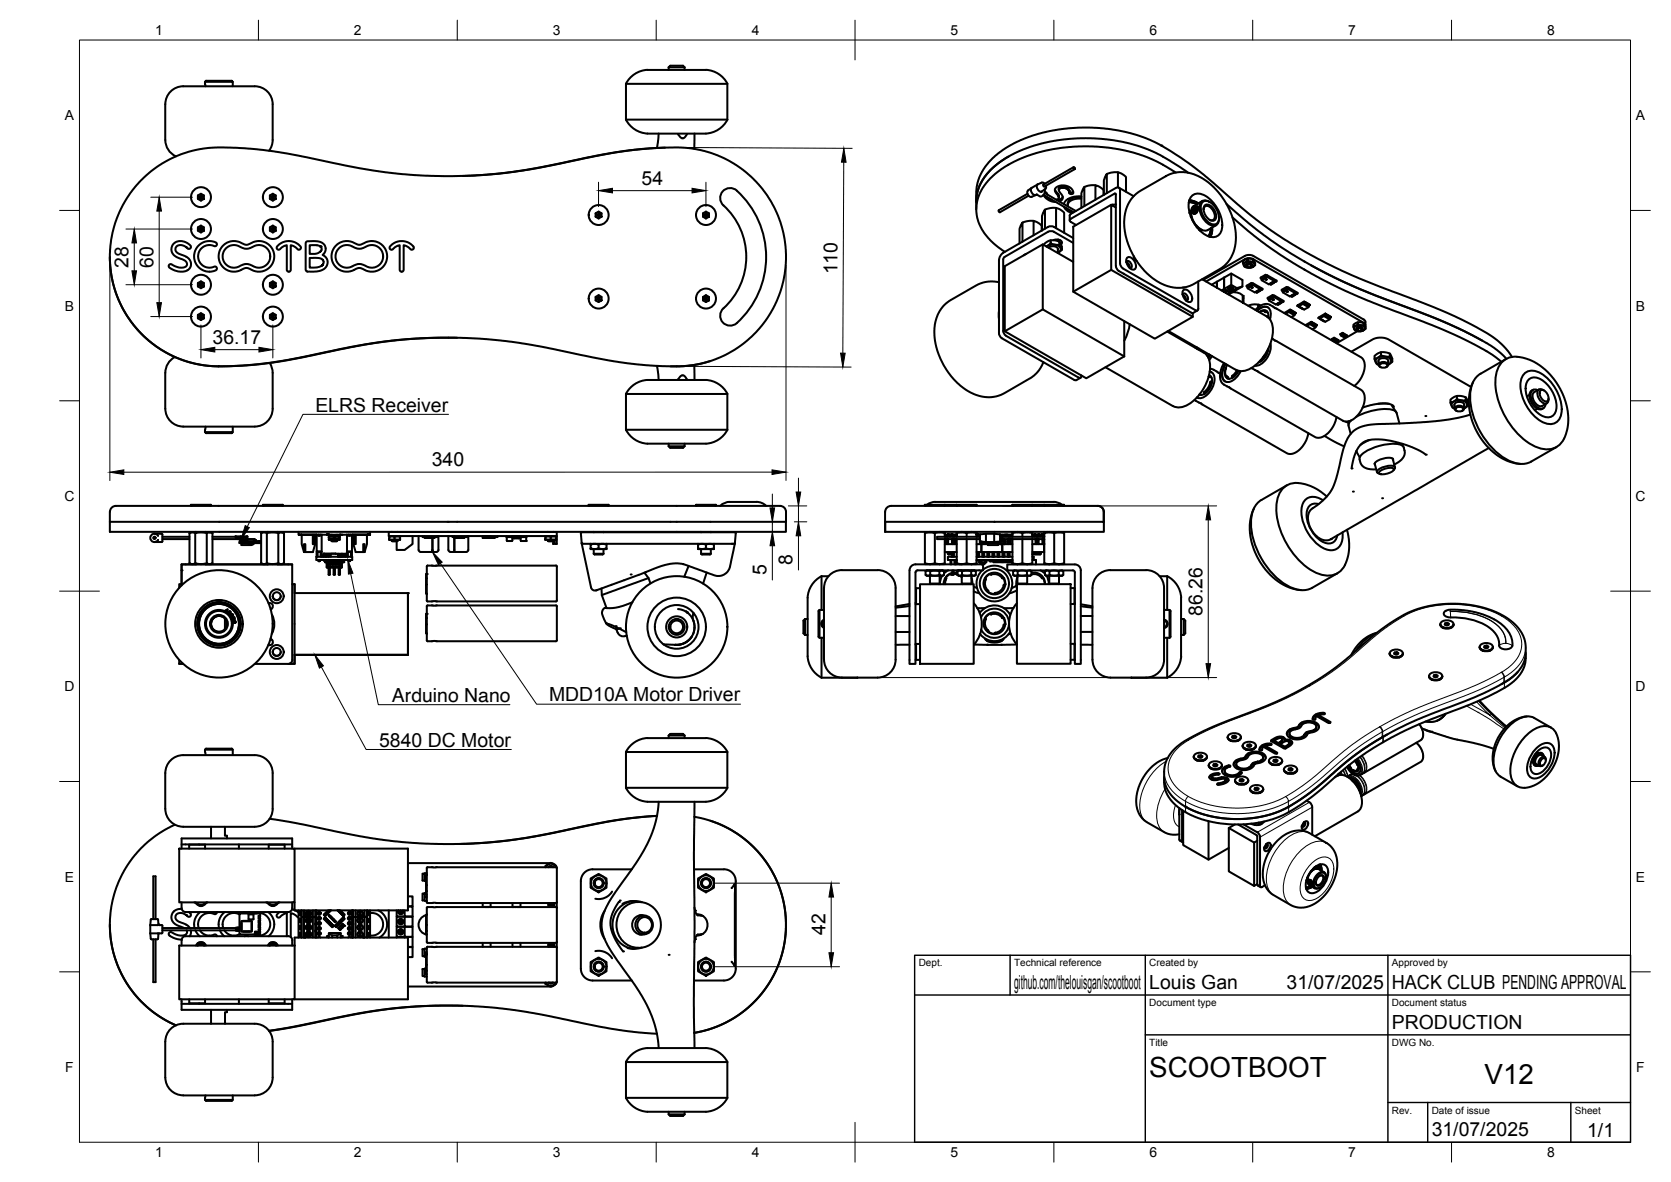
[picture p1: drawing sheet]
<svg xmlns="http://www.w3.org/2000/svg" width="420mm" height="297mm" viewBox="0 0 420 297" stroke-linecap="round" stroke-linejoin="round" font-family="sans-serif">
<defs><g id="words">
<g font-size="7">
<text x="289" y="270.6">SCOOTBOOT</text>
<text x="373.3" y="272.3">V12</text>
</g>
<g font-size="4.9">
<text x="161.3" y="46.4">54</text>
<text x="32.3" y="67.2" transform="rotate(-90 32.3 67.2)">28</text>
<text x="38.6" y="67.3" transform="rotate(-90 38.6 67.3)">60</text>
<text x="210.6" y="69" transform="rotate(-90 210.6 69)">110</text>
<text x="53.4" y="86.4">36.17</text>
<text x="79.3" y="103.4">ELRS Receiver</text>
<text x="108.6" y="117.2">340</text>
<text x="199.3" y="142.1" transform="rotate(-90 199.3 142.1)">8</text>
<text x="192.7" y="144.6" transform="rotate(-90 192.7 144.6)">5</text>
<text x="302.3" y="154.8" transform="rotate(-90 302.3 154.8)">86.26</text>
<text x="98.6" y="176.4">Arduino Nano</text>
<text x="138" y="176.3">MDD10A Motor Driver</text>
<text x="95.3" y="187.6">5840 DC Motor</text>
<text x="207.6" y="235" transform="rotate(-90 207.6 235)">42</text>
<text x="255" y="248.5">github.com/thelouisgan/scootboot</text>
<text x="289" y="248.5">Louis Gan</text>
<text x="323.5" y="248.5">31/07/2025</text>
<text x="350" y="248.5">HACK CLUB PENDING APPROVAL</text>
<text x="350" y="258.6">PRODUCTION</text>
<text x="360" y="285.5">31/07/2025</text>
<text x="399.1" y="285.7">1/1</text>
</g>
<g font-size="3.5">
<text x="39" y="8.8">1</text>
<text x="89" y="8.8">2</text>
<text x="139" y="8.8">3</text>
<text x="189" y="8.8">4</text>
<text x="239" y="8.8">5</text>
<text x="289" y="8.8">6</text>
<text x="339" y="8.8">7</text>
<text x="389" y="8.8">8</text>
<text x="16.3" y="30.2">A</text>
<text x="411.3" y="30.2">A</text>
<text x="16.3" y="78">B</text>
<text x="411.3" y="78">B</text>
<text x="16.2" y="125.9">C</text>
<text x="411.2" y="125.9">C</text>
<text x="16.2" y="173.7">D</text>
<text x="411.2" y="173.7">D</text>
<text x="16.3" y="221.6">E</text>
<text x="411.3" y="221.6">E</text>
<text x="16.4" y="269.4">F</text>
<text x="411.4" y="269.4">F</text>
<text x="39" y="290.8">1</text>
<text x="89" y="290.8">2</text>
<text x="139" y="290.8">3</text>
<text x="189" y="290.8">4</text>
<text x="239" y="290.8">5</text>
<text x="289" y="290.8">6</text>
<text x="339" y="290.8">7</text>
<text x="389" y="290.8">8</text>
</g>
<g font-size="2.5">
<text x="231" y="242.9">Dept.</text>
<text x="255" y="242.9">Technical reference</text>
<text x="289" y="242.9">Created by</text>
<text x="350" y="242.9">Approved by</text>
<text x="289" y="252.8">Document type</text>
<text x="350" y="252.8">Document status</text>
<text x="289" y="262.9">Title</text>
<text x="350" y="262.9">DWG No.</text>
<text x="350" y="279.9">Rev.</text>
<text x="360" y="279.9">Date of issue</text>
<text x="396" y="279.9">Sheet</text>
</g>
</g></defs>
<!-- layer: Visible -->
<g fill="none" stroke="#000" stroke-width=".51">
<path d="M162.8 17.5a6.5 6.5 0 0 0-5.4 3.5M162.8 17.6h14.7M168.1 16.9h4M168.1 16.9l.4-.4h3.2l.4 .4M168.1 16.9v.7M172.1 16.9v.7M177.5 17.5a6.5 6.5 0 0 1 5.4 3.5M41.6 26.2v9a4.5 4.5 0 0 0 2.6 4.1M41.6 26.2a4.7 4.7 0 0 1 5.5-4.5h9.7a48.5 48.5 0 0 1 8.8 .3 4.5 4.5 0 0 1 3 4.2M51.5 20.6l.2 1.1M51.5 20.6a2.57 2.57 0 0 1 2.1-.3h2.9a2.57 2.57 0 0 1 2 .3zM58.5 20.6v1.1"/>
<path d="M68.6 26.2l-.1 9.5-.3 1.3-.5 .9M157.4 30.1a7.2 7.2 0 0 0 7.3 3.5h12.8M157.4 21.1h25.5v9h-25.5M157.4 21.1v9M165.6 33.6l-.4 3.6M167.2 37.1l-5.5 .3-6.6 .8-19.1 3.8-7.2 1.2-6.6 .7-5.8 .3M172.7 33.7l-.6 .9-.5 .2-.4-.2-.7-.8M174.6 33.6v3.8M182.9 30.1a6.5 6.5 0 0 1-5.4 3.5M253.5 39.4l-3.4 2.4-2.5 2.6-1.5 2.8-.5 1.6-.1 2.1M253.5 39.4l-2.3 1.5-1.8 1.4-2.3 2.8-.8 1.7-.7 2.3-.1 3.5M253.5 39.4l2.7-1.4 2.5-1 5.5-1.5 6.8-.7 5.9 .1 5.5 .8 3.6 .9 2.7 1 4.6 2.3 5.5 3.5"/>
<path d="M35.4 45.3l2.5-2.2 1.9-1.4 4.5-2.4 3.2-1.2 1.9-.5 4.7-.5 5.6 .1 6.4 .5 6 .9 21.7 4.2 9.4 1.1 8.5 .4 7.8-.2 8.9-.8 6.7-1 18.6-3.8 5.9-.9 7.8-.5h3.8l2.7 .2 3.3 .7 1.9 .6 2.8 1.1 2.7 1.5 2.2 1.5 2.1 1.7 3.3 3.8 1.5 2.2 1.6 3 1 2.5 .7 2.6 .6 5.4-.3 5-.9 4-1.5 3.7-2.5 4.1-2.3 2.8-3.3 3-4.3 2.6-3.4 1.5-4.6 1.1-2.7 .3-3.3 .1-8.7-.6-6.4-.9-16.9-3.4-8-1.3-8-.8-10.1-.2-8 .3-8.8 1.1-5.3 .9-16.4 3.3-5.9 .9-8.7 .6h-3.3l-2.7-.2-3.9-.8-3.2-1.2-3.9-2-2.9-2.2-2.2-2.1-2.2-2.6-2.2-3.4-1.6-3.7-.9-3.2-.6-4.4v-3.3l.6-4.4 1-3.5 1.6-3.4 1.9-3.2zM49.8 57.1l.7 .5-.7 .4M49.8 57.1l.7-.4 .8 .4v.9l-.8 .4-.7-.4zM49.8 49.1l.7 .5-.7 .4M49.8 49.1l.7-.4 .8 .4v.9l-.8 .4-.7-.4zM50.5 56.7v.9l.8-.5M50.5 48.7v.9l.8-.5M51.3 58l-.8-.4v.8M51.3 50l-.8-.4v.8M67.9 57.1l.7 .5-.7 .4M67.9 57.1l.7-.4 .7 .4v.9l-.7 .4-.7-.4zM67.9 49.1l.7 .5-.7 .4"/>
<path d="M67.9 49.1l.7-.4 .7 .4v.9l-.7 .4-.7-.4zM68.6 56.7v.9l.7-.5M68.6 48.7v.9l.7-.5M69.3 58l-.7-.4v.8M69.3 50l-.7-.4v.8M149.8 53.6l.7 .4-.7 .5M149.8 53.6l.7-.4 .8 .4v.9l-.8 .4-.7-.4zM150.5 53.2v.8l.8-.4M151.3 54.5l-.8-.5v.9M176.8 53.6l.7 .4-.7 .5M176.8 53.6l.7-.4 .8 .4v.9l-.8 .4-.7-.4zM177.5 53.2v.8l.8-.4"/>
<path d="M178.3 54.5l-.8-.5v.9M245.5 50.6l.1-3.6 .4-1.9 1.2-2.4 1.4-1.9 2.4-2.2 2.6-1.8 3-1.6 4.2-1.5 4-.9 3.8-.6 5.3-.1 3.6 .2 3.5 .5 4.9 1.1 3.3 1.3 2.6 1.3a96.8 96.8 0 0 1 18.8 14.4l5.1 4.2 5 3.6 4.2 2.6 6.5 3.8 6.1 3 4.3 1.9 18.1 6.9a65.6 65.6 0 0 1 17.2 9.2l2 2.1 1.1 1.5M258.4 48.7l-7.3 4.1v.4l.3 .1M258.6 49.2l-7.2 4.1M259.4 47.2l-1.1 .9v.4l.3 .6 .7 .4 1.5-.6M259.9 55.5l-1.6 .1-1.2 .3M260.6 48.9h.1M260.8 48.9h.1M260.9 46.4l-1.5 .8a1.21 1.21 0 0 0 1.1 1.8M261.8 48.2h.1M261.9 58v-1.3l-1-.8-1-.4v3.6M262.6 47.7l.1 .8-.5 .7-.6 .2-.8-.5"/>
<path d="M262.7 48.5l7.8 4.5M262.7 46.2l-.6-.3-1.2 .4a1.17 1.17 0 0 0 1.1 1.8M262.7 48.3l.4 .1 .3 .5M262.7 57.5v-4.8l-.7 1.6v3.6M262.9 49.3l1.6 .9M263 46.7l-.1 .7-1.1 .8M265.3 47.6l.8 1.3 .1 .7M265.4 50.8l-1.7-.5-.8-.6-.5-.7 7.5 4.3M265.5 57.3v-5.1l.9 .4 1.2 .8v5.1M265.5 52.2l-1.5 .1-1.3 .4M266 48.8l.2 .7a.6 .6 0 0 1-.6 .7M266.2 47.8l.2-.8 1.1-.2a1.5 1.5 0 0 1 1.4 1.2v.4"/>
<path d="M266.2 47.7l.6 1.1a1.04 1.04 0 0 1 .4 1.1 1.04 1.04 0 0 1-.9 .7M266.2 47.3l.1 .3M266.3 47.2v.3M266.3 47.1v.4l.1-.1M266.4 47v.4l.2-.1M266.6 46.9v.4l.3-.1M266.9 46.8v.4h.2M267.1 47.2v-.4l.2 .4M267.2 49.4l-.6 .7-.8 .2M267.3 46.8l.1 .4M267.4 46.8v.4h.3M267.5 52l.6 .8 1.5 .7"/>
<path d="M267.7 46.8v.4l.3 .1M267.9 52.2l1.6 .9M268 46.9v.4l.4 .2M268.4 47.1v.4l.2 .3M268.6 47.4l.3 .9v-.4v.6M268.9 47.9h.1M268.9 48.1l.4 .3 .5-.2M268.9 48.5l.2 .3h.5a.54 .54 0 0 0 .3-.5 .54 .54 0 0 0-.2-.5l-.5-.6-1.1-.5-1.1-.1-.9 .2a1.05 1.05 0 0 0-.9 .8 1.05 1.05 0 0 0 .5 1.1l.3 .5M269.3 55l-.3 .1v.5l1.6 .9M269.9 59.8l-4.9-2.8-1.1-.1-11.7 6.6-.6 .6-.4 1.3v18.4M269.9 42l-7.6 4.4v.3l.3 .2M269.9 42l.3 .2v.3l-.3-.2z"/>
<path d="M270 42.1l.2 .3zM270.2 42.5l-7.6 4.4M271.9 49.5l-1.5 .1-1.1 .4a1.39 1.39 0 0 0-.8 1.1v.4M271.9 49.9l-1.5 .1-1.1 .4-.7 .7-.1 .8M271.9 49.3l-1.6 .1-1.7 .6a2.01 2.01 0 0 0-1.1 1.3M272.6 51.8v-4.8l-.7 1.6v3.6M275.4 46.6h-1.2l-1.6 .4M277.5 49v-1.3l-1-.7-1.1-.4v3.6M278.3 48.5v-4.8l-.7 1.6v3.7M279.4 51.5l-9.5 5.5v16.3l20.5 11.8 9.5-5.5v-.9M279.7 51.4l-.2 .1M280.6 52.1l-1.2-.6v16.3"/>
<path d="M280.6 47.2l-11.3 6.5-.3 .4v1.3M280.6 51.4h-.9v.3M280.6 48.9v18M280.6 47.2a.64 .64 0 0 1 .7 0 .64 .64 0 0 1 .3 .6v18.4M280.6 51.4h-.1M280.6 48.9l-.2-.3-.2 .1-10.9 6.3M281.1 47.1v-3.8l.9 .3 1.1 .9v3.7M281.1 43.3l-1.7 .1-1.1 .3M281.3 47.2l3.8 2.1M285.3 49.1l1.5-1.2 7.1-4 1.8-.5 2.2-.1a14.9 14.9 0 0 1 10.8 8.6l1.1 2.3 .8 3.3a9.4 9.4 0 0 1-3.8 10.1l-7.7 4.3-1.9 .4h-1.7a14.7 14.7 0 0 1-10.5-8.1l-1.3-2.8-.8-3a10 10 0 0 1 2.4-9.3zM295.7 43.4l-4.6-2.7-3.9-1.6-6.1-1.6-4.8-.6-6-.1-5.5 .7-5.2 1.3-4 1.5-4.1 2.4-3.1 2.8-1.9 2.7-.6 1.5-.3 1.7-.1 1.4 .2 1.7 .4 1.5 1 1.9 2.2 2.7 3.4 2.7M298.9 50.9h1.2l.8 .4-1.2-.5z"/>
<path d="M298.9 50.8l1.2 .1 .9 .4M299 50.4l1.4 .2 .9 .5M299.4 53.4a5.1 5.1 0 0 0 2.5 4.2M299.5 53.1l-.4 .4M299.5 53.1l-.4 .5M299.5 54.1l-.1 .4 .1-.3M299.9 49.1a3.2 3.2 0 0 1 3.9 .6 9.1 9.1 0 0 1 3.5 7.7 2.49 2.49 0 0 1-1.6 2.1 2.49 2.49 0 0 1-2.6-.5 9.1 9.1 0 0 1-4.2-8.2l.2-.7zM300.1 52.4l.8-.6 .2 .1 .1 .3-.3 1.1-.6 .5-.4-.2-.1-.3zM300.2 52.5l-.2 .5 .1 .6h.5l.4-.4M300.3 53.6l-.1-.4 .2-.6 .8-.4-.5 .1-.5 .6-.1 .6 .3 .1 .1-.7 .7-.6-.6 .6-.1 .7M300.7 52.4l-.5 .8M300.9 52.5l-.5 .8"/>
<path d="M300.9 51l-1.2-.5-.7-.1 1.3 .2 .9 .5M300.9 51.9l-.7 .6M301.1 53l-.2 .3M301.1 51.9a1.28 1.28 0 0 0-1 1.8M301.1 52.7l-.4 .8M301.2 52.1l-.5-.1-.5 .5M301.2 52.6l-.5 .9M301.2 52.5l-.4 .4-.2 .7M301.3 57.2l-.4-.1 .4 .2M302.2 57.8h-.6M302.2 57.8l-.6 .1M302.3 50.5l-2.1 1.2a2.68 2.68 0 0 0-.4 3.4 4.2 4.2 0 0 0 3.4 2.9l2.6-1.4"/>
<path d="M302.4 50.7a2.11 2.11 0 0 1 2.8 .9 3.7 3.7 0 0 1 .8 4.5 2.11 2.11 0 0 1-2.8-.9 3.7 3.7 0 0 1-.8-4.5zM302.6 52.6a.95 .95 0 0 1 .8-.9 .95 .95 0 0 1 1 .5l.9 1.2a1.17 1.17 0 0 1-.7 2l-.5-.2M302.8 51.7a1.41 1.41 0 0 1 2.2 .6l.3 .5a1.99 1.99 0 0 1 0 2.6 2.52 2.52 0 0 1-2.6-2.4zM304 50.7l.2 .1M304.1 50.7a1.51 1.51 0 0 0-1.8-.2 1.51 1.51 0 0 0-.7 1.6 5 5 0 0 0 3.4 4.6 1.51 1.51 0 0 0 1.5-1.9M304.4 57.4v.9l-.6 1.1 .4-.7zM304.5 57.3l-.2 1.4-.4 .7M304.7 57.2v1.1l-.5 1.2 .4-.6 .1-1.3M304.8 57.2v1l-.5 1.3M308.4 51.2l5.5 4.9 4 3 6.2 4.3 5.7 3.3 5.6 3 6.4 2.9 18.8 7.3 7.5 3.3 7 3.8 2.1 1.6 1.6 1.6M309.9 54.6l5.4 4.6 4.6 3.5 5.3 3.4 6.7 3.8 6.2 3.1 5.5 2.4 16.4 6.3 5.7 2.4 8.3 4.3 3.5 2.5M27.6 64.6l.4 4.8 1.2 4.3 1.9 4.3 2.4 3.5 3.1 3.4 3.7 2.8 3.5 1.9 2.8 1.1 2.6 .7 5.2 .7 6.6-.2 4.5-.4 7.1-1 15.8-3.3 8.8-1.4 8.5-.8 9.2-.1"/>
<path d="M43.6 61.3l.7-.5 .8-.2 1.2 .1 .8 .4a1.03 1.03 0 0 1 .9 1.1l-.5 .4-1.3-.8-1-.2-.8 .3-.3 .6 .1 .5 .4 .5 2 .9 1 .8 .3 .6 .1 .8-.4 .9-.8 .6-.9 .2-1.1-.1-1.3-.4a1.07 1.07 0 0 1-1.1-1l.1-.3a.8 .8 0 0 1 1.3 .3l1.2 .4 1 .1 .7-.3 .3-.7-.5-.8-2.2-.9-.9-.8-.3-1.2zM46.9 62.2h.1M49.7 61.9l1.1-.9 .8-.3 1.1-.1 1.2 .2a.59 .59 0 0 1 .6 .8 .59 .59 0 0 1-1 .1l-1.5-.1-1.3 .8-.8 1.2v1.4l.4 1 1 .9 1.2 .4 1.6-.3 .4 .5a1.91 1.91 0 0 1-2.1 .8l-1.2-.3-.9-.5-.8-.8-.4-.9-.3-1.9 .3-.9zM49.8 71.1l.7 .5-.7 .4M49.8 71.1l.7-.4 .8 .4v.9l-.8 .4-.7-.4zM49.8 79.1l.7 .5-.7 .4M49.8 79.1l.7-.4 .8 .4v.9l-.8 .4-.7-.4zM50.5 70.7v.9l.8-.5M50.5 78.7v.9l.8-.5M51.3 72l-.8-.4v.8M51.3 80l-.8-.4v.8M56 61.8l1.1-.9 1.3-.3 1.6 .2 1.8 .7 2.5-.8h1.9l1.4 .8 .9 1 .5 1.7-.2 1.4-.5 1-.7 .8-1.7 .8h-1.7l-2.1-.9-.7 .1-1.6 .8h-1.9l-1.2-.5-.6-.6-1-1.5-.1-1 .1-1.3z"/>
<path d="M56.8 62.4l.8-.5 1-.3 1 .1 2.2 .8 .7-.1 2.1-.8 1.2 .1 1 .4 .8 .9 .3 .8v1.2l-.8 1.4-1.4 .8h-1.1l-2.4-.9-.7 .1-2.1 .8h-1.2l-1.4-.8-.8-1.4v-1.2zM67.9 79.1l.7 .5-.7 .4M67.9 79.1l.7-.4 .7 .4v.9l-.7 .4-.7-.4zM67.9 71.1l.7 .5-.7 .4M67.9 71.1l.7-.4 .7 .4v.9l-.7 .4-.7-.4zM68.6 78.7v.9l.7-.5M68.6 70.7v.9l.7-.5M69.3 80l-.7-.4v.8M69.3 72l-.7-.4v.8M69.7 61.9l1.3-1 1.6-.3 1.4 .2 1.2 .8a.57 .57 0 0 1 .5 .8 .57 .57 0 0 1-.9 .3l-1-.9-.7-.2v6.3l-.2 .3-.4 .1-.4-.4v-6.3l-.7 .2-1.3 1-.5-.3zM77 60.8l.3-.2 2.7 .1 1 .3 .6 .6 .3 1.3-.3 .6-.5 .6 1 .8 .3 1.2-.4 .9-.6 .6-1.9 .6-2.2 .1-.4-.3v-6.9zM77.9 61.6l2.3 .2 .6 .3v.8l-.3 .4-.7 .4-1.9 .1z"/>
<path d="M77.9 64.8h2l.9 .2 .5 .5v.8l-.3 .4-.8 .4-2.3 .2zM80.5 63.3h.1M80.5 61.9h.1M80.7 63.1h.1M81.2 65.4h.1M84.3 61.8l1.1-.8 1.4-.4 1.6 .2 1.8 .7 2.4-.8h2l1.3 .8 .9 1 .5 1.3-.1 1.8-.5 1-.8 .8-1.6 .8h-1.8l-2-.9-.7 .1-1.7 .8h-1.8l-1.2-.5-.7-.6-.9-1.5-.1-1.9 .3-.8zM85.2 62.4l.8-.5 1-.3 1 .1 2.1 .8 .8-.1 2.1-.8 1.2 .1 .9 .4 .9 .9 .3 .8v1.2l-.8 1.4-1.4 .8h-1.1l-2.4-.9-.7 .1-2.2 .8h-1.1l-1.4-.8-.8-1.3v-1.3zM98.2 61.8l1.2-.9 1.3-.3 1.7 .2 1.2 .8a.59 .59 0 0 1 .3 1 .59 .59 0 0 1-1-.3l-1.4-.7v6.3l-.3 .3-.3 .1-.4-.4v-6.3l-.8 .3-1.2 .9-.5-.4zM149.8 74.6l.7 .4-.7 .5M149.8 74.6l.7-.4 .8 .4v.9l-.8 .4-.7-.4zM150.5 74.2v.8l.8-.4M151.3 75.5l-.8-.5v.9"/>
<path d="M176.8 74.6l.7 .4-.7 .5M176.8 74.6l.7-.4 .8 .4v.9l-.8 .4-.7-.4zM177.5 74.2v.8l.8-.4M178.3 75.5l-.8-.5v.9M181.9 77.5a2.51 2.51 0 0 0-.2 3.5 2.51 2.51 0 0 0 3.6 .2 22.4 22.4 0 0 0-.5-33.6 2.51 2.51 0 0 0-3.3 .7 2.51 2.51 0 0 0 .4 3.3 17.5 17.5 0 0 1 0 25.9M251.2 70.9l-2.5-.2-1.5 .3-1.3 .5-7.6 4.4-1.4 1.3-1.1 2a15.2 15.2 0 0 0 2.2 13.7l1.7 2.3 1.4 1.3a10 10 0 0 0 10.3 2.8l8.5-4.9 1.4-1.5 1-1.9M251.2 78.2v1.9M251.2 78.3h.1M252.6 64.6l-.3 .6-.1 17.9M257.1 60.7v-4.8l-.8 1.6v3.7M258 63.8l-.6 .4M262.2 61.4l-9.6 5.5v16.4l20.5 11.8 9.6-5.5"/>
<path d="M262.2 77.8l-9.6 5.5M263.2 62a2.64 2.64 0 0 1 3.5 .3 .94 .94 0 0 1-.7 1.2l1-.7M263.7 62.3l1.1-.4a1.03 1.03 0 0 1 1.2 .9M264.2 60.4h1l1.2 .3v.8h-.9l-1.3-.3zM264.2 60.4l-1.2 .6-.5 .3v.3M264.2 61.2l-1.1 .7M264.8 60.4l1.1-.2a.77 .77 0 0 1 .9 .3 .77 .77 0 0 1 0 .9M266 60.2v.4M266 62.6v1M266.1 60.2l-.1 .3M266.4 60.7l.6 1.3v.8l-.6-1.3M266.5 60.4l-.4 .2"/>
<path d="M269.9 73.3l9.5-5.5 20.5 11.8M269.9 65.8l-7.7-4.4v16.4l20.5 11.8M269.9 61.1l-4.9-2.9-1.1-.1-11.3 6.5M280.6 66.8l.2 .7 .5 .6 18.2 10.5h.5l1.1-.6M281.6 66.2l.2 .7 .6 .6 18.5 10.6 .4-.3v-.2v-6.9M282.5 68.8l.2 .1M283.2 65.8l.1-.2a1.09 1.09 0 0 1 1.1 .6 1.09 1.09 0 0 1-.1 1.2h-.2M283.4 64.8a1.5 1.5 0 0 1 2 1.1 1.34 1.34 0 0 1-.3 1.9 2.17 2.17 0 0 1-1.7-3zM284 67.3l-.2-.8-.6-.6 .7 .6 .1 .8M285.1 64.4l.2 .7 .5 .5M296.6 76.9l.2 .1M297.3 74l.2-.2a1.09 1.09 0 0 1 1 .5 1.09 1.09 0 0 1 0 1.2h-.3"/>
<path d="M297.5 72.9a1.5 1.5 0 0 1 2 1.2 1.34 1.34 0 0 1-.2 1.8 2.17 2.17 0 0 1-1.8-3zM297.8 72.2l-.4 .1M298.1 75.5l-.1-.8-.6-.6 .6 .6 .2 .8M302.3 70.2l16.2 9.3M306 70.8v1.5M306 70.8l-1.3 .8M307.1 73l.7-.4 1.4 .9M307.5 73.1l.6 .2 .2 .3M307.8 69.8v2.8M307.8 73.3h.2l-.2 .1M307.8 69.8l-1.8 1v1.5M307.8 69.8l1.8-1.1 2.8 1.7v1.6l-1.8 1-1.4 .4 1.8-1 1.4-.4"/>
<path d="M308.1 73.2l.1 .4M308.2 73.4v.1M308.6 73.8l2-.8-1.7 1M308.8 72.4v.1M308.9 72.2l.5-.1a.52 .52 0 0 1 .6 .5l-.6 .3a.52 .52 0 0 1-.6-.5zM308.9 72.2l-.1 .4 .4 .2 .8-.2-.1-.4M309 72.3l.4 .1 .3-.2-.2 .3 .3 .2-.4-.2-.3 .2 .2-.2zM309.1 72.6v.1M309.3 72.4v.1M309.4 72.4v.1M309.5 72.4v.1M309.6 68.7v2.9"/>
<path d="M309.7 72.6v.1M309.8 73.4a2.36 2.36 0 0 1 2.9 1.5v1.3M310 72.4v.1M311 72.4l-1.4-.8-1.8 1 1.4 .8M312.5 74.4v1.7v-1.7M312.5 66.2l.2 .4a1.67 1.67 0 0 0 2.1 .6l.8-.6M312.8 66.2a1.66 1.66 0 0 1 2.6 .3 1.55 1.55 0 0 1-2.7 0zM313 65.1l-9.7 5.6M313 64.3l-10.5 6M313 65.1l1.3-.2 .8 .2 27.8 16 .4 .4v.4M313 64.3l1.3-.2 .8 .2 27.8 16 .4 .4v1M313.3 66.5v.2"/>
<path d="M313.3 66.6a.77 .77 0 0 1 .8-.5 .77 .77 0 0 1 .7 .5M313.6 67.1h.1M313.6 67l-.2-.3a.82 .82 0 0 1 1.4 0l-.3 .3M313.6 65l1.6 .2v.6l-1.6-.3zM313.6 65l-1.1 .7v.5l1.1-.7M313.7 66.6l.5-.1 .3 .1 .2 .3-.8 .3-.4-.3zM314.5 67.1h.1M314.6 72.2h.4l-.2 .2zM314.7 71.1v.2M314.8 66.5v.2M315 71.5l-1.2 .7-.3-.2v-.2l1.2-.7 2.7 1.5v.2l-.5-.3v.2l-1.4 .8-1.8-1M315 71.5l-.3-.2-1.2 .7"/>
<path d="M315 71.3v.2M315.1 71.2v.4l1.8 1.1M315.1 71.6l-1.4 .9v-.4M315.2 65.2l.4 .8v.6l-.4-.8M315.7 73.4l.3 .2 .3-.2M316.1 78.1a2.14 2.14 0 0 1 3-.5 2.91 2.91 0 0 1 .2 2.7M316.1 73.1l.2 .3-.4-.2M316.4 76.6v.6M316.5 72.9l.4 .2M316.6 78.4a1.33 1.33 0 0 1 1.8-.3 1.33 1.33 0 0 1 .5 1.7M316.7 72.8l.2 .3-.3 .1-.4-.1M316.8 72.7l.3 .2 .3-.1"/>
<path d="M317 76.8a4 4 0 0 0-3.1 0M318 78.3l.2 .1M318.2 78.4h.1M318.2 70.1l.3 .1-.2 .1zM318.2 78.4l.6 .2M318.2 78.4a1.12 1.12 0 0 0-1.5 .1M318.2 69.1v.1M318.5 79.5a4.4 4.4 0 0 1 1.5 4.5 11.8 11.8 0 0 1-6.2 8.9 3.4 3.4 0 0 1-3.1 0l-16.9-9.7M318.5 78.2h-.7M318.6 69.5l-1.3 .7-.3-.2v-.2l1.2-.7 2.8 1.4v.2l-.6-.3v.2l-1.4 .8-1.8-1M318.6 69.5l-.4-.3-1.2 .8M318.6 69.2v.3"/>
<path d="M318.7 69.2v.4l1.7 1M318.7 69.6l-1.5 .8v-.3M318.7 79.6h-.1M318.8 79.5v.1M318.8 77.2a2.43 2.43 0 0 0-2.7 .9M318.8 79.6h.1M318.8 79.6l-.1 .1M319.2 71.3l.4 .3 .2-.2M319.7 71.1l.1 .3-.3-.2M320 75.2l.3 .1-.2 .1zM320 74.1v.2M320 70.9l.4 .1"/>
<path d="M320.2 70.7l.2 .3-.3 .2-.3-.2M320.3 74.5l-1.2 .8-.4-.2v-.2l1.3-.8 2.7 1.5v.2l-.5-.3v.2l-1.4 .8-1.8-1M320.3 70.7l.4 .2 .3-.2M320.3 74.5l-.3-.2-1.3 .8M320.3 74.3v.2M320.4 74.3v.4l1.8 1M320.4 74.7l-1.4 .8v-.3M320.5 77.4l22 12.6 .6 1.3-.1 1.8-.9 2.2-1.6 1.7M320.6 77.5l-1.3-.9a3.2 3.2 0 0 0-3.6 1.3M321 76.4l.3 .2 .3-.1M321.4 76.2l.2 .3-.4-.2M321.8 75.9l.4 .2"/>
<path d="M322 75.8l.2 .3-.3 .2-.4-.2M322.1 75.8l.4 .2 .2-.2M322.9 78.7l1.5-.9-.3 .6-.8 .5M323.5 73.2l.3 .1-.2 .1zM323.5 72.1v.2M323.9 72.5l-1.3 .7-.3-.2v-.2l1.2-.7 2.8 1.5v.2l-.6-.3v.2l-1.4 .8-1.7-1M323.9 72.5l-.4-.2-1.2 .7M323.9 72.3v.2M324 72.2v.5l1.7 1M324 72.7l-1.4 .8v-.3M324.1 78.4l1.4 .8M324.2 78.1l.2 .1"/>
<path d="M324.3 78l.1 .1M324.4 78.2l.6-.1-.3 .5-.2-.4M324.4 77.8l.2 .2-.2-.1M324.5 74.4l.3 .2 .3-.2M324.6 78l-.4 .3-.1-.1M324.6 78.4l.2 .1M324.7 78.2l.2 .1M324.8 78.4h.6l-.3 .4-.2-.3M324.8 78l-.3 .5M324.8 78.1l.2 .1M325 74.1l.1 .3-.3-.2M325 78.6l.2 .1"/>
<path d="M325.1 78.5l.2 .1M325.2 78.7l.4-.2 .2 .2-.3 .5-.8 .5M325.2 78.3l-.3 .4M325.2 78.4l.2 .1M325.3 78.7l.2 .3M325.4 73.9l.3 .2M325.4 78.9l.2 .1M325.5 78.7l.2 .1M325.5 73.8l.2 .3-.3 .2-.3-.2M325.6 73.7l.4 .2 .3-.1M325.6 78.5l-.3 .4M325.6 78.6l.2 .1"/>
<path d="M326.2 76.8l1.7-1-.3 .6-1.1 .6v-.2zM326.2 76.9h.3M326.4 76.9h.1M326.6 77.1l.3 .1M327 77.3h.1M327 77.4h.3M327.4 77.5h.1M327.4 77.6h.3M327.6 76.4l1.4 .8M327.7 76.1l.2 .1M327.8 76l.2 .1M327.9 76.2l.6-.1-.3 .4-.2-.3"/>
<path d="M327.9 75.8l.2 .2-.2-.1M328.1 76l-.3 .3-.2-.1M328.1 76.3l.2 .1M328.2 76.2l.2 .1M328.3 76.4l.7-.1-.4 .5-.2-.4M328.4 76l-.4 .4M328.4 76.1l.1 .1M328.5 76.6l.2 .1M328.6 76.4l.2 .1M328.7 76.6l.5-.1 .2 .2M328.8 76.2l-.4 .5M328.8 76.3l.2 .1"/>
<path d="M328.8 76.7l.2 .3M329 76.8l.1 .1M329 76.7l.2 .1M329.2 76.5l-.4 .4M329.2 76.6l.2 .1M329.4 76.7l-.4 .5-1.1 .6-1.4-.8 .2 .1M329.6 66.6l4.6 2.5 5.5 2.6 5.8 2.4 16.7 6.4 6.1 2.8 4.4 2.3M331.5 79.8l1.7-1-.3 .6-1.1 .6v-.2zM331.7 79.9h-.2M332.9 79.4l1.4 .8M333 79.1l.2 .2M333.1 79l.2 .1"/>
<path d="M333.2 79.2l.6-.1-.3 .5-.2-.3M333.2 78.8l.2 .2-.2-.1M333.4 79l-.3 .3-.2-.1M333.4 79.4l.2 .1M333.5 79.2l.2 .1M333.6 79.4h.6l-.3 .4-.2-.3M333.7 79.1l-.4 .4M333.7 79.1l.1 .2M333.8 79.6l.2 .1M333.9 79.5l.2 .1M334.1 79.7l.4-.2 .2 .2-.4 .5-1.1 .7-1.4-.9M334.1 79.3l-.4 .4"/>
<path d="M334.1 79.4l.1 .1M334.1 79.7l.2 .3M334.3 79.9l.1 .1M334.3 79.7l.2 .1M334.5 79.5l-.4 .4M334.5 79.6l.2 .1M44 89.7a4.5 4.5 0 0 0-2.4 4v9a4.5 4.5 0 0 0 4.5 4.5M67.8 91.2l.7 2 .1 9.5a4.5 4.5 0 0 1-4.5 4.5M157.4 99h25.5v9h-25.5M157.4 99v9M165.2 92l.4 3.5M170.5 95.3l.7-.8 .4-.2 .5 .2 .6 .8"/>
<path d="M174.6 91.7v3.8M177.5 95.5h-8.1a41.6 41.6 0 0 0-8.3 .3 6.5 6.5 0 0 0-3.7 3.2M177.5 95.5a6.5 6.5 0 0 1 5.4 3.5M178.6 90.7l-4.6 1.1-5.4 .3M251.2 83.7l.2 .7 .5 .6 18.2 10.5h.5l1.1-.6M252.2 83.1l.2 .7 .5 .6 18.3 10.5h.5l.2-.6M282.7 80.7v8.9M284.1 81.5l-.6 2.3-.8 1.8M293.5 83.3l9.1 5.3M300.7 87.2l-.2 .2M301 87.3l-.1 .3 .2-.2M301.5 87.6l-.1 .3"/>
<path d="M301.6 99.2h.1M301.7 99v.1M301.7 99.1h.1M301.8 99.1l.2 .2M302.7 88.6a4.4 4.4 0 0 1 1.5 4.5 11.8 11.8 0 0 1-6.2 9 3.4 3.4 0 0 1-3.1-.1l-16.9-9.7M302.8 98.5l-.1 .2 .1 .2M302.8 98.5h.1M302.8 98.9l.1 .1M302.9 98.7l.2 .2M303.9 94.6l.1 .1M303.9 89l-.3 .5M303.9 94.5h.5"/>
<path d="M304 94.3a2.09 2.09 0 0 1 .4 3 2.75 2.75 0 0 1-2.8 1.9M304 94.7l.6 .2M304 94.7l.1 .1M304 94.7h.1M304.1 89.1l-.4 .6M304.2 92.7l.9 .2 1.4 .9M304.3 96.1l-.5 1.3-1 1.1M304.3 96.1h.1M304.3 89.2l-.5 .7M304.5 96l.2 .1M304.7 93.6l-.5-.2a2.24 2.24 0 0 1 1 3.2 4.4 4.4 0 0 1-3.9 3.5l-.3-.2M304.7 95.9a6.3 6.3 0 0 1-1.9 3"/>
<path d="M304.7 89.5l-.7 1M304.8 96l-.3-.2-.2 .3M306.3 93.7l.5 .2M307.8 91.2l-.9 1.9-.2 1.3 .1 .9 .7 1.2 1.7 .8M308.1 91.4a3.7 3.7 0 0 0-.3 4.3 2.13 2.13 0 0 0 3-.8l1.1-1.6M308.2 91.4a3.9 3.9 0 0 0-.4 4.2l.3 .3M308.2 92.7a1.67 1.67 0 0 0 .4 2M308.2 92.6v.1M308.2 92.5a1.8 1.8 0 0 0 .6 2.7 2.93 2.93 0 0 0 2.6-2M308.4 94.5l.3 .6M308.5 94.6l.2 .1M308.6 91.7l-.4 1"/>
<path d="M308.6 94.7h.1M308.6 94.7l.2 .3M308.8 95l.3 .2M309 97.3l21.9 12.6h1.3l1.7-1 1.4-1.9 .7-2.2M309.9 94.4h.1M309.9 94.8l.1 .1M309.9 94.7l.3 .1M311 93.1l-1.1 1.3M311.2 93.1l-1.3 1.7-.1-.2 .1-.2M314.7 92.5l1.5 .7M316.9 90.6v.1M316.9 90.7h.1"/>
<path d="M317 90.8h.1M317 90.6l.2 .1M317.9 89.3l-.3 .5M318.6 88.2a5.7 5.7 0 0 1-1.6 2.5M318.7 87.9l.2 .1M318.8 87.8h.1M318.9 87.6a4 4 0 0 1-2.4 3.5M319.4 86.4a5.2 5.2 0 0 1-3.4 5.5h-.5M319.8 85.1l.8 .5M320.5 85.5l22 12.7 .5 .8 .2 1.3-.3 1.3-.7 1.6-.7 1-1.2 1.2-1.4 .5-1.1-.1-21.7-12.6M328.2 81.7l1.5-.8-.3 .6-.8 .4M329.4 81.5l1.4 .8"/>
<path d="M329.5 81.2l.1 .1M329.6 81l.2 .1M329.7 81.2h.6l-.4 .4-.1-.3M329.7 80.9l.2 .2-.2-.2M329.9 81.1l-.4 .3-.1-.1M329.9 81.4l.2 .1M330 81.3l.2 .1M330.1 81.5l.6-.1-.3 .4-.2-.3M330.1 81.1l-.3 .4M330.1 81.2l.2 .1M330.3 81.7l.2 .1M330.4 81.5l.2 .1"/>
<path d="M330.5 81.7l.4-.1 .2 .2-.3 .5-.8 .4M330.5 81.3l-.3 .4M330.5 81.4l.2 .1M330.6 81.8l.2 .3M330.7 81.9l.2 .1M330.8 81.8l.2 .1M330.9 81.6l-.3 .4M330.9 81.7l.2 .1M331.9 80.1h.1M331.9 80.2h.2M332.3 80.3l.1 .1M332.3 80.4l.3 .1"/>
<path d="M332.7 80.5l.1 .1M332.7 80.7h.3M335.1 85.4l-.2-.2 .5-.3 1.1 .6-.2 .2M335.1 85.6v-.3l.3-.2 .9 .5v.3M335.1 85.6l.3-.2 .9 .5-.3 .2zM335.4 84.9l1.1 .7M335.4 85l-.5 .3M335.4 85.1v.3M337.2 84.2l-.2-.2 .6-.4 1.1 .7-.2 .2M337.2 84.4v-.3l.4-.2 .9 .5v.3M337.2 84.4l.4-.2 .9 .5-.4 .2zM337.6 83.6l1.1 .8"/>
<path d="M337.6 83.8l-.6 .3M337.6 83.9v.3M339.8 88.4l5.6-3.2 1.5-.4 1.5 .2 21.5 12.2M340.3 82.2l.1 .4a1.76 1.76 0 0 0 2.5 .4l.5-.4M340.6 82.2a1.66 1.66 0 0 1 2.6 .3 1.55 1.55 0 0 1-2.7 0zM341.1 82.6a.77 .77 0 0 1 .7-.6 .77 .77 0 0 1 .8 .6M341.1 82.5v.2M341.3 83.2l-5.2 3.1M341.4 83v.1M341.4 83l-.3-.3a.82 .82 0 0 1 1.5 0l-.4 .4M341.4 82.6l.6-.1 .3 .1 .1 .3-.7 .2-.5-.2zM341.4 81l1.5 .2v.5l-1.5-.2z"/>
<path d="M341.4 81l-1 .6-.1 .6 1.1-.7M342.6 82.5v.2M342.9 81.2l.5 .9v.5l-.5-.9M345.6 90.2l.5 1.2 .5 .3v-1M346.6 90.9a1.33 1.33 0 0 1 2.2-.6l.3 .6M346.6 91.6a.96 .96 0 0 1-.7-1.1 .96 .96 0 0 1 1-.8 2.28 2.28 0 0 1 2.9 .9 1.01 1.01 0 0 1-.7 1M346.9 91.6l.9-.3a.73 .73 0 0 1 1 .8l-1 .3a.73 .73 0 0 1-.9-.8zM347.2 92.3a.67 .67 0 0 1-.6-.8 .67 .67 0 0 1 .9-.5h.7a.66 .66 0 0 1 .8 .5 .66 .66 0 0 1-.5 .8M347.2 88.5l2.2 .3 .1 .8h-1l-1.3-.3zM347.2 88.5l-1.5 .9-.1 .8 .7-.2 .9-.7M349.1 90.7v.9l1-.7M349.5 88.9l.6 1.2v.8l-.6-1.3"/>
<path d="M366.3 99.5h.9l1.3 .3 .1 .8-1.4-.1-.9-.2zM366.3 99.5l-.8 .3-.8 .6v.8l.9-.4 .7-.5M368.6 99.9l.6 1.2v.8l-.6-1.3M370.4 96l-.9 2.7-.1 3.2 .6 3.4 1.6 3.7 2.1 2.9 2.7 2.5 2.8 1.5 3 .7M372.3 93.9a6.5 6.5 0 0 0-2.6 6.5 19.9 19.9 0 0 0 9.5 15.2 6.1 6.1 0 0 0 5.8 .4l6.4-3.7M378 90.6a6.3 6.3 0 0 1 5.6-.5l2.4 1 2.5 1.8 2.1 2.2 1.7 2.7 1 2.2 .9 3.3 .1 2.9-.4 2.4a5.2 5.2 0 0 1-8 3.6 19.3 19.3 0 0 1-9.9-17.2 6.5 6.5 0 0 1 2-4.4zM378.7 90.2l-6.4 3.7M383.3 93.9a3.3 3.3 0 0 1 4.2 0 11.2 11.2 0 0 1 5.1 9.9 2.91 2.91 0 0 1-4.3 2.5 11 11 0 0 1-5.9-10.4l.2-.8zM384.3 95.5a2.8 2.8 0 0 1 3.9 .3 7.7 7.7 0 0 1 2.9 7.9 2.32 2.32 0 0 1-3.6 .7 8.2 8.2 0 0 1-3.8-7.6zM384.6 99.3l-.7 .3M385.4 98a1.76 1.76 0 0 0-.6 2.6 3.2 3.2 0 0 0 2.6 2.3l.4-.1M385.7 98.6a2.21 2.21 0 0 0 .8 3.2l.9 .3 1.5-.8"/>
<path d="M386.6 98a1.14 1.14 0 0 0-1.3 0 1.14 1.14 0 0 0-.4 1.2 3.6 3.6 0 0 0 2.7 3.5 1.09 1.09 0 0 0 1-1.2M386.9 97.9l-1.2 .7M387.3 98.1a1.38 1.38 0 0 1 1.9 1.1 .96 .96 0 0 1 .2 1 .96 .96 0 0 1-.8 .7 2.08 2.08 0 0 1-1.3-2.8zM387.9 98l.3 .1M388 98a.97 .97 0 0 0-1.3 .1 .97 .97 0 0 0-.1 1.2 2.35 2.35 0 0 0 2.3 2.1 1.15 1.15 0 0 0 .5-1.3M46.1 107.2h18M51.5 108.6h7a2.57 2.57 0 0 1-2 .2h-2.9a2.57 2.57 0 0 1-2.1-.2zM51.7 107.2l-.2 1.4M58.5 107.2v1.4M157.4 108a7.1 7.1 0 0 0 7.3 3.5h12.8M168.1 112.1h4M168.1 112.1l.4 .5h3.2l.4-.5"/>
<path d="M168.1 111.5v.6M172.1 111.5v.6M182.9 108a6.5 6.5 0 0 1-5.4 3.5M300.4 100.5l1.7 .9M301.9 101.4l22.1 12.7h.9l.7-.3 1.3-1 1.4-1.9 .7-2M333 109.5l5 2.7M338.4 105.9l.7 .4M338.9 105.9l.2 .2M339.1 107l.5 2M339.1 105.9v.9M339.8 105.6a1.52 1.52 0 0 0-.7 1.4M341 104.8a14.4 14.4 0 0 1 9.2-1.8l.8 .5 .2 .3 .7 2.6"/>
<path d="M341 113.4l.1 .1M341.1 113.4l.8 1.5M341.8 115.4l.5 1.4 .7 .6 1 .4 2 .1M341.9 115.4a2.03 2.03 0 0 1 1.2-1.8 12.7 12.7 0 0 1 9.2-1.8 1.66 1.66 0 0 1 .9 1.6v.7l-.4 .9-1.1 1.1-1.1 .6M344.4 110.5l-2.4 1.3M345.6 116.5h.1M345.7 116.5l.5 2.1M346.5 118.9l.4 .2M346.5 101.5h2.8M346.9 118.4a3.7 3.7 0 0 1 3.6-.5 3.2 3.2 0 0 1-2.9 1.3l-.9-.3zM349.9 101.9l1.2 1.7M350.2 115.3l.6 2.1"/>
<path d="M350.2 115.3h.1M350.3 115.6v-.3a4.2 4.2 0 0 0-4.7 1.3l.1 .2M350.4 118.2l.4-.7a1.64 1.64 0 0 0-2-.4l-1.8 .7a.86 .86 0 0 0-.7 .9l.2 .2M350.5 102.3l-.3-.5-.8-.3-1.8-.1-2.3 .3-2.7 .7M352.7 111.6v.5M358.5 114.2l-1.6-1-1.9-.8-4.1-1.4-3.5-.5-3.3 .1-1.4 .7-1.4 1.6-1 2.3-.4 2.5M364.7 101.2l.5 1.2 .5 .2v-.9M365.7 101.9a1.33 1.33 0 0 1 2.2-.6l.3 .6M365.7 102.6a.96 .96 0 0 1-.7-1.1 .96 .96 0 0 1 1-.8 2.28 2.28 0 0 1 2.9 .9 1.01 1.01 0 0 1-.7 1M366 102.6l.9-.4a.73 .73 0 0 1 1 .8l-1 .4a.73 .73 0 0 1-.9-.8zM366.3 103.3a.67 .67 0 0 1-.6-.8 .67 .67 0 0 1 .9-.5h.7a.66 .66 0 0 1 .8 .5 .66 .66 0 0 1-.5 .8M368.2 101.7v.9l1-.7"/>
<path d="M369.7 104.2l-3.5 .9-5.2 .7-16.8 1-2.3 .6-1.5 .9a11.4 11.4 0 0 0-3.2 6.7l-1.1 5-1.2 3.1-2.2 2.6-3.2 2.5-.6 1.4 .1 1.9 .9 1.9 1.3 1.5 1.7 .8 .8 .1 .8-.2 39.8-23M386.5 102.7l-.6 .4M388.1 102.6l-.3 .2M27.6 128.6v5.1h170v-2.6M29.1 127.1h167a1.5 1.5 0 0 1 1.5 1.5v2.5h-170M29.1 127.1a1.49 1.49 0 0 0-1.5 1.5M38.8 134.1h1.9l.1 .2v1.9h-2M39.7 134.6h.1M39.7 134.6a1.05 1.05 0 0 0-1.5-.2 1.05 1.05 0 0 0 0 1.6 1.05 1.05 0 0 0 1.5-.3M39.7 135.7h.1M40.8 134.9h6.8M40.8 135.5h6.8"/>
<path d="M47.6 134l.4-.2h4.7l-.7 .2v7.5l.6 .3 .8-.3v-7.5M47.6 134l.6-.2 .9 .2M47.6 134v7.5M48 127h5M48 127v-.1h5v.1M48 127l.2 .1M49.3 133.7v.1M51.7 133.7v.1M52 134l-1.1-.2-1.8 .2v7.5l1.3 .3 1.6-.3M52.7 133.8l.7 .2zM53 127l-.1 .1M53.4 134.9h5.7"/>
<path d="M53.4 135.5h6M59.3 134.8h-.2l.2 .1M59.3 134.8v.7h.5v-.4h.1v.4h.4v-.6l.2-.1M59.3 134.8h1.8M59.7 135.5h.3M60.2 136h5.2v.5h-5.2zM60.5 134.9v.6h-.3M60.5 135.5h.5M60.6 134.8h-.1M60.6 136.5h.1M60.7 135.8h-.2v.2M60.7 135.8v.2h-.2"/>
<path d="M60.7 136.5l.1 .5M60.7 135.8l-.2-.1v.3M60.7 135.8v.2M60.9 135.9v.1M60.9 135.8h.1M60.9 135.9h.1M60.9 135.8l.1 .2M61 136h.3M61 136h.1M61 135.5l.8 .1 .2-.1v.1M61 135.6l-.1 .2M61 136.5h.2"/>
<path d="M61.1 136v-.3h.2l-.1 .3M61.1 135.8h-.2M61.1 134.9h.2M61.1 136h.1M61.2 134.8l-.2 .7M61.2 134.8h.1M61.3 134.8v.3h.7v-.3h.2M61.3 134.8h.7M61.3 136.5h.1M61.3 135.1v.3h-.2M61.5 136.5h.2M61.6 135.8l-.3-.1v.3"/>
<path d="M61.6 135.8h.1M61.6 135.8v.2M61.7 135.8v.2h-.4M61.7 135.8h.3M61.7 135.9h.3M61.8 136.5h.1M61.8 135.6h.1M61.8 135.7h.1M61.9 135.5v.1M61.9 135.6v.2M61.9 135.7v.1M62 134.9l.2-.1v.7"/>
<path d="M62 135.6v.2M62 135.9h.1M62 135.2l.2 .1zM62 135.5h2v.2M62 136.5h.2M62 135.5v.5M62.1 135.9l-.1 .1M62.1 135.5h-.1M62.1 135.5h1.9M62.3 136.5h.1M62.5 136.5l.1 .3M63.3 136.8v.2h-2.6"/>
<path d="M63.7 136.5v.3h-1.1M64 135.8h-.2l.2 .2M64 136h.1M64.1 136h.1M64.1 136.5h.4M64.3 135.8l-.3-.1v.3M64.3 135.8l.1 .2h-.4M64.3 135.8v.2M64.6 136.5h.4M65 136.5h.4M65 136h.4M65.7 134l.3-.2h4.7l-.7 .2v7.5l.6 .3 .8-.3v-7.5"/>
<path d="M65.7 134l.5-.2 .9 .2M65.7 134v7.5M66.1 127h5M66.1 127v-.1h5v.1M66.1 127l.1 .1M67.4 133.7v.1M69.8 133.7v.1M70 134l-1.1-.2-1.8 .2v7.5l1.3 .3 1.6-.3M70.7 133.8l.7 .2zM71.1 127l-.1 .1M75.1 133.7v.7h17.9v-.7M75.2 134.4h.5"/>
<path d="M75.2 134.4h.1M75.7 134.4h.1M75.8 134.4h3.8zM75.9 134.4v2.3l.5 2M76.4 138.7v-2h.4v2M78.7 134.4v2.3h.3v-2.3M79.2 134.4v2.3l-.5 2h-2.3M79.5 139.9h9.1v.8h-9.1zM79.6 134.4v4.2h1.3v-4.2M79.6 134.4h.1M79.9 138.6h-.3v1.3M79.9 134.4h.1"/>
<path d="M80 134.4h.5M80 134.4v.2h.5v-.2M80.1 138.6h.1M80.1 134.4v.2M80.3 134.4v.2M80.4 138.6h.1M80.5 134.4h.1M80.6 139.9v-1.3h.3v1.3M80.6 138.6h-.7v1.3M80.9 134.4h.1M81.3 139.7h.7v.2h-.7zM81.3 139.7v.2"/>
<path d="M81.3 139.3l.1-.2zM81.3 139.3v.3M81.4 139.1h3M81.8 139.6h-.7v.3M81.8 139.5l.1 .1M81.9 139.6h.1v.3M81.9 139.6v.1M82 139.7h.4v.2M82.2 134.4h.1M82.3 134.4h.1M82.4 134.4h.1M82.4 139.7h.4"/>
<path d="M82.5 134.4h.1M82.6 134.4h.1M82.7 134.4h.1M82.7 134.5h1.3l.1 .6-.6 .2-.8-.2zM82.7 134.4v.1M82.7 135.5l.5 .1 .9-.1v-.6l-.6-.1-.8 .1v.7l2.7 .1v-.2M83 139.7h.1M83.1 139.5l-.6 .4 .6-.3M83.1 139.4h-1v.3M83.2 139.3h-1.8v.4M83.2 139.9v-.7h1.7v.7M83.3 135.9h1.5"/>
<path d="M83.3 135.7v.2l.3 .1a.8 .8 0 0 0 1.2-.3M84.1 134.9l.5-.1 .8 .1-.1 .7-1.2-.1M84.4 139.2h.1M85 139.6l.3 .3M85 139.5v-.3h.9v.3M85.1 139.6v.3M85.2 139.7v.2M85.2 139.6h.1M85.3 139.9v-.3h.4v.3M85.4 134.4h.1M85.4 134.4v.1l-.6-.1-.7 .1M85.4 134.5l-.1 .7-1.2-.1"/>
<path d="M85.5 134.4h.1M85.6 134.4h.1M85.6 134.4h.5M85.7 139.6v.3M85.9 139.6l-.9-.1 .3 .2M85.9 139.6h-.2M85.9 139.6v.3M86 139.5h.8l-.8 .1M86.1 134.4h.1M86.1 139.6h.7v.3h-.7zM86.8 139.7l.2 .2M86.8 139.5v-.3h-.8v.7"/>
<path d="M86.8 139.6v.3M87.2 134.4v4.2h1.3l.1-4.2M87.2 134.4h.1M87.5 138.6h-.3v1.3M87.5 134.4h.1M87.6 134.4h.6M87.6 134.4v.2h.5v-.2M87.7 138.6h.1M87.8 134.4v.2M88 134.4v.2M88 138.6h.1M88.2 134.4h.1"/>
<path d="M88.2 139.9v-1.3h.3v1.3M88.2 138.6h-.7v1.3M88.6 134.4h3.8zM88.6 134.4h.1M88.9 134.4v2.3l.5 2h2.3M89.1 134.4v2.3h.4v-2.3M91.3 138.7v-2h.4v2M92.3 134.4v2.3l-.6 2M92.4 134.4h.1M92.5 134.4h.1M92.6 134.4h.1M92.7 134.4h.2"/>
<path d="M92.7 134.4h.1M92.9 134.4h.1M97.9 134.9h1.2l.1 .6-.5 .1-.8-.1zM97.9 134.8v.1M97.9 135.5v.1M97.9 135.6v.1M97.9 134.8h2.7M97.9 135.7h2.7M97.9 134.8h.1M98.2 134.7l-.3 .1M98.5 135.9h1.5M98.5 135.9l.1 .1 1.4-.1"/>
<path d="M98.5 133.7h.1M98.5 135.7v.2M100 133.7h.1M100 135.7v.2M100.2 134.7v.1M100.6 134.8h.1M100.6 134.8v.1l-.5-.1-.9 .1M100.6 134.9l-.1 .7-1.3-.1M100.6 135.5v.1M100.6 135.6v.1M103.7 134.7v2l-2 1.5h-2v-2.2M105.2 134.7v3.5"/>
<path d="M105.3 138.2v.2l.5 .3M105.7 138.7h3v-.5v.5h1M106.2 134.7v.3h.5M106.7 134.7v.5h2.5v-.2h.8v-.3M108.7 135.2v3M110.2 134.7v3.5M110.3 138.2l-.3 .4-.2 .1M112.7 134.7v3.5M112.8 138.2v.2l.5 .3M113.7 134.7v.3h.5v3.7h-1M114.2 135.2v3.5h3M114.2 134.7v.5h2.5v-.2h.8v-.3"/>
<path d="M117.8 138.2l-.3 .4-.2 .1M117.8 134.7v3.5M121.4 134.7v.5h3v-.2h.7v-.3M121.6 134.7l-.2 .1M121.6 134.8l-.2 .2M121.9 134.7v.3h.3v-.3M121.9 134.8h.3M122.5 134.7v.3h.3v-.3M122.5 134.8h.3M123.1 134.7v.3h.3M123.1 134.8h.3M123.4 134.7v.5"/>
<path d="M127.4 134.7v.3h1.7v-.2M127.4 135l.1 .9M128.8 135v.9l-1.3 .1M128.9 134.7v.5h2v-.5M129.1 134.7l-.2 .1M129.2 135.2h1.4M129.5 134.7v.3h.2v-.3M129.5 134.8h.2M130 134.7v.3h.3v-.3M130 134.8h.3M130.6 134.7v.3h1.8v-.3M130.6 134.8h.3"/>
<path d="M130.9 135l.1 .9M131 136h.1M131 136h1.2M132.2 136h.1M132.3 135l-.1 .9M137.1 134.9h1.4v.6l-1.3 .1zM137.1 135.5v.2h2.7M137.5 134.7v.1M137.8 135.9h1.4M137.8 135.9l.1 .1 1.3-.1M137.8 133.7h.1M137.8 135.7v.2"/>
<path d="M139.2 135.9v-.2v1h-.1v-.7M139.2 133.7h.1M139.5 134.7v.1M139.8 134.8h-2.7v.1M139.8 134.8h.1M139.9 134.8v.1l-.6-.1-.8 .1M139.9 134.9v.6l-.6 .1-.8-.1M139.9 135.5v.1M139.9 135.6l-.1 .1M140 134.7h-42.3v-1h42.3v3h-.5v-1M146.3 136.4l-.2-2.4a.64 .64 0 0 1 .8-.2h37.2a.6 .6 0 0 1 .9 .2l-.2 2.6-1.3 6.1-.6 1-1.2 .9-.8 .1-1.2-.1-8.3-2.9h-2.9l-2.6 .7-15.8 5.9a1.22 1.22 0 0 1-1.5-.7l-2.3-10.9M146.3 136.4v.2"/>
<path d="M146.3 136.4l.2 .2M146.3 136.6v.1M148 127h5M148 127v-.1h5v.1M148 127l.1 .1M148.5 136.8l.8-.1 1.2 .1v1l-.8 .2-1.2-.2zM148.5 137.8v.2h4v-.2M148.5 136.7v.1M149.3 139.2h2.4M149.3 139.2l.2 .1h2l.2-.1M149.3 133.7v.1M149.3 138v1.2"/>
<path d="M151.7 133.7v.1M151.7 138v1.2M152.5 136.7v.1l-.8-.1-1.2 .1M152.5 136.8v1l-.8 .2-1.2-.2M153 127l-.1 .1M175 127h5M175 127v-.1h5v.1M175 127l.2 .1M175.5 136.8l.8-.1 1.2 .1v1l-.8 .2-1.2-.2zM175.5 137.8l.1 .2h3.9v-.2M175.6 136.7l-.1 .1M176.3 139.2h2.4"/>
<path d="M176.3 139.2l.2 .1h2l.2-.1M176.3 133.7v.1M176.3 138v1.2M178.7 133.7v.1M178.7 138v1.2M179.5 136.7v.1l-.7-.1-1.3 .1M179.5 136.8v1l-.7 .2-1.3-.2M180 127l-.1 .1M183.5 126.1h6.7M183.5 126.1l-1.3 .3-1.1 .7M184.8 136.4a3.1 3.1 0 0 1-2.3 .3h-36M190.2 126.1l1.3 .3 1.1 .7"/>
<path d="M222.5 128.6v2.5h27.6M222.6 131.1v2.6zM232.5 127h5.1M232.5 127l.2 .1M232.6 134v-.2h5v.2M233.8 133.7v.1M235.1 134l.9-.2 1.6 .2M235.2 126.1h29.7M235.2 126.1l-1.3 .3-.8 .4M236.3 133.7v.1M237.6 126.9h-5.1v.1M237.6 127h2.9"/>
<path d="M237.6 126.9h2.9M237.6 136.7h3M237.6 134.8l.2 .1M237.6 138.7h3M237.6 127l-.2 .1M237.6 126.9v.1M237.6 134v.9M237.6 135.5v6M237.6 135.7v-.2v1.2M237.6 136.6h.2M237.6 134.4h.2M237.8 134.4h.1"/>
<path d="M237.8 136.6v.1M237.8 135.5v1.2M238.2 134.9v-.1h1.4v.1M238.2 136.6h.2M238.2 135.5v1.2M238.2 136.6v.1M238.3 134.4h.1M238.3 139.2h1.3M238.3 138.7v.5l.2 .1h1.1M238.4 134.4h.1M238.4 136.6v.1M238.4 135.7v-.2v1.1"/>
<path d="M238.5 134.4h.1M238.6 134.4h-.1M238.7 134.4v.4M238.7 134.4h.1M238.8 134.4h.3v.4M239.1 134.4h.2M239.3 134.4h.1M239.4 134.4h.1M239.4 136.6h.2M239.4 135.7v-.2v1.2M239.5 134.4h.1M239.6 136.6v.1"/>
<path d="M239.6 139.9h-.4M239.6 139.6h-.2v.3M239.6 135.5v1.2M239.6 138.7v1.2M239.6 139.5l-.2 .1M239.9 138.7v1.2M239.9 135.5v1.2M239.9 136.6h.3M240 136.6v.1M240.1 134.4h.1M240.2 136.6v.1M240.2 135.5v1.1"/>
<path d="M240.2 135.5v.2M240.2 134.4h.2v.4l-.5 .1M240.4 134.8h.2M240.5 134.4h.1M240.5 127h5.1M240.5 126.9h5.1v.1M240.5 127l.2 .1M240.5 126.9v.1M240.6 139.9h-2.3v.8h2.3h-.8M240.6 134.4h.1M240.6 134l.9-.2 1.6 .2v.9M240.6 134v-.2h5v.2"/>
<path d="M240.6 134.4h-3M240.6 134v.9M240.6 135.5v6M241.8 133.7v.1M243.1 134l.9-.2 1.6 .2M243.1 135.5v6M244.3 133.7v.1M245.6 138.7h1.4M245.6 136.7h1.2v-.6v2.6M245.6 139.9h9M245.6 127l-.2 .1M245.6 134v.9"/>
<path d="M245.6 135.5v6M245.6 134.4h.1M245.7 134.4h.1M245.7 134.4l-.1 .4M245.7 134.8h.4M245.7 138.7v1.2M245.8 134.4h.1M245.9 134.4h.1M246 138.7v1.2v-1.2M246 134.4h.2M246.1 134.4v.4h.3M246.2 134.4h.1"/>
<path d="M246.2 138.7v1.2M246.3 134.4h.1M246.4 135.5v1.2M246.4 136.6h.2M246.4 134.4v1.5M246.4 134.9h-10.8v.6h10.8v.2M246.4 135.9l.2 .2M246.6 136.1l1.3 .1M246.6 136.1v.6M246.8 138.7h.2M246.9 136.6h.3M246.9 136.1v.6"/>
<path d="M247 138.7h5.2M247 136.6v.1M247 138.7v1.2M247.2 136.6v.1M247.2 136.2v.4M247.2 138.7v1.2v-1.2M247.5 138.7v1.2M247.7 136.5h.7M247.9 134.1v2.1M247.9 134.1l-2.3 .3M247.9 136.2h2.1M247.9 134.1h2.1"/>
<path d="M248.1 136.5v.2M248.1 136.6h.3M248.2 138.7v1.2M248.3 136.6v.1M248.4 136.5v.5h2.5l.1-.5M248.4 136.7h-1.6v2M248.5 138.7v1.2v-1.2M248.7 136.5h.2M248.8 138.7v1.2M249 136.5h.1M249.2 136.5h.1M249.4 136.5h.2"/>
<path d="M249.5 138.7v1.2M249.7 136.5h.2M249.8 138.7v1.2v-1.2M250 136.5h.1M250 134.1v2.1M250 134.1l1.3 .1 .2 .2M250 138.7v1.2M250 131.1h.1M250.1 131.1h27.5v2.6h-55M250.2 136.5h.2M250.4 136.5h.2M250.8 138.7v1.2"/>
<path d="M251 136.7h.4M251 138.7v1.2v-1.2M251.2 136.5h-.2M251.3 138.7v1.2M251.4 136.5v.2M251.4 136.7l1.2 .1M251.5 134.4v1.5l1.4 .1v.5h-5.3v-.3M251.5 134.9h10.7v.6h-10.7h.7v.5M251.5 134.8l.4 .1M251.5 135.9l-.2 .2-1.3 .1M251.5 134.4h.1M251.5 136h.2"/>
<path d="M251.6 134.4h.1M251.7 136h.1M251.9 136h.1M252 136.8v1.9h2.6M252 134.4v.5M252.1 138.7v1.2M252.1 135.5h.1M252.2 135.9l.1 .1M252.3 138.7v1.2v-1.2M252.4 136v-.3h.3v.3M252.4 135.8h.3v.2h-.3zM252.4 136h.1"/>
<path d="M252.4 135.7v-.2v.2M252.5 134.4h.1M252.6 138.7v1.2M252.7 136.5v.2h1.9M252.7 136.7l-.1 .1M252.7 134.4v.4l-.5 .1M252.7 134.8h.4M252.8 134.4h-.3M252.9 134.4h.1M253 134.4h.1M253 134.4h.3M253.1 134.4v.4l.5 .1"/>
<path d="M253.3 134.4h.1M253.3 138.7v1.2M253.4 135.7v-.2v1.2M253.4 136.6h.2M253.6 136.6v.1M253.6 138.7v1.2v-1.2M253.6 135.5v1.2M253.8 138.7v1.2M253.9 136.6h.3M253.9 135.5v1.2M254 136.6v.1M254.2 136.6v.1"/>
<path d="M254.2 135.7v-.2v1.1M254.3 134.4h.3h-3.1M254.4 134.4v.4M254.6 127h4.9M254.6 127l.1 .1M254.6 134l.9-.2 1.6 .2v.9M254.6 134v-.2h5v.2M254.6 134.8l-.7 .1M254.6 134v.9M254.6 135.5v6M255.8 133.7v.1M257.1 134l.9-.2 1.6 .2"/>
<path d="M257.1 135.5v6M258.3 133.7v.1M259.5 126.9h-4.9v.1M259.5 127h3.1M259.5 126.9h3.1M259.5 127l-.1 .1M259.5 126.9v.1M259.6 139.9h.3v.8h-.3M259.6 139.2h2.1M259.6 138.7h3M259.6 134v.9M259.6 135.5v6"/>
<path d="M259.7 134.4l-.1 .4M259.7 134.8h.9v.1M259.7 134.4h.1M260.1 134.4h.1M260.1 134.4v.4M260.2 134.4h.1M260.3 134.4h.1M260.4 135.7v-.2v1.2M260.4 134.4h.1M260.4 136.6h.2M260.4 134.4h.6M260.6 136.6v.1"/>
<path d="M260.6 135.5v1.2M260.9 136.6h.3M260.9 135.5v1.2M261 134.4h.1M261.1 134.4h.1M261.2 136.6v.1M261.2 134.4h.1M261.2 135.7v-.2v1.1M261.3 134.4h.6M261.4 134.4v.4l-.5 .1M261.4 134.8h.4M261.5 134.4h.1"/>
<path d="M261.7 138.7v.5l-.2 .1h-1.9M261.8 134.4h.1M261.8 134.4v.4h.6v1.9M261.9 134.4h.1M262 134.4h.1M262.1 134.4h.1M262.1 136.6h.3M262.1 135.7v-.2v1.2M262.1 134.4h.4v4.3M262.3 136.6v.1M262.5 134.7h.1M262.5 135.5v.1"/>
<path d="M262.5 133.7v.7h-2.9h.5M262.5 133.7h1.3M262.6 127h4.9M262.6 126.9h4.9v.1M262.6 127l.1 .1M262.6 126.9v.1M262.6 136.7h-3M262.6 134v-.2h5v8h-1.3l1.3-.3M262.6 134.8l-.1 .1M263.3 133.7h.1M263.8 133.7v.1M264.9 126.1l.9 .1 1.2 .6"/>
<path d="M265.1 134l.9-.2 1.6 .2M266.3 133.7v.1M267.5 127l-.1 .1M276 127.1l1.1 .5 .4 1M276 127.1h-51.9a1.53 1.53 0 0 0-1.5 1.5M276 127.1a1.49 1.49 0 0 1 1.5 1.5M277.5 128.6v2.5M315.3 127.7l-.6 1.4-.4 1.8v3.2l.4 2.2 .6 1.9 1.3 2.7 2.2 2.9 2.7 2.4 2.9 1.5 2.7 .6M317.2 125.6a6.5 6.5 0 0 0-2.6 6.5 19.9 19.9 0 0 0 9.5 15.3 6.1 6.1 0 0 0 5.8 .3l6.4-3.6M323.6 122l-6.4 3.6M329 131.2l-.2 .1M331 134.7l-.2 .1"/>
<path d="M331.5 126.7a2.21 2.21 0 0 0-3 2.2 7.9 7.9 0 0 0 5.1 7.6 2.13 2.13 0 0 0 2.6-2M332.7 125.7a3.4 3.4 0 0 0-4.7 .2 7.1 7.1 0 0 0 .4 7.1 8.5 8.5 0 0 0 6.4 5.3 3 3 0 0 0 2.8-3.6v-.9M333.6 124.8l-2.3-1.8a11.8 11.8 0 0 0-4.9-1.6 4.8 4.8 0 0 0-5.3 4.2 18.3 18.3 0 0 0 5 14.6 11.7 11.7 0 0 0 7.8 4.5 5.1 5.1 0 0 0 4.7-3.8l.2-.4a13.3 13.3 0 0 0-.1-7.4M45.7 147.1v-5.3h27.8v24a.97 .97 0 0 1-1 1h-8.4M47.6 141.5l.8 .3zM49.1 141.5l-.7 .3h4.6l.4-.3M49.3 141.8h-3.6v5h-.6v.9M49.3 141.8h.1M51.7 141.8h15.7M51.7 141.8h.1M54.7 154.8a2 2 0 0 0-1.6 2.4 2 2 0 0 0 2.3 1.5M55.9 154.9a2 2 0 0 0-2.3 .5 2 2 0 0 0-.3 2.3"/>
<path d="M56.5 153.6l.7-.5-.4 .3 .3 .2-.1 .3M56.6 155.5v2.6M56.6 153.6l.3-.1v.3M57.2 154l.4-.4h.3l.1 .4-.4 .4M57.3 154.1l.3-.4h.2l.1 .3-.3 .4M57.7 154.6h.4l.2-.3 .3 .1v.3l-.3 .1-.2 .3M57.8 154.7h.3v.3M58.2 155.3l.7-.2 .1 .6-.3 .1-.2-.3-.1 .3M58.3 155.4h.2l-.2 .2M58.5 156.6l.5-.5 .3 .1-.2 .4 .1-.3-.2-.1-.5 .5M58.5 155.3l.4-.1v.4l-.2 .1zM65.7 141.5l.7 .3z"/>
<path d="M67.1 141.5l-.7 .3h4.6l.4-.3M67.4 141.8h.1M67.5 151.6a.79 .79 0 0 1 1 .3 .79 .79 0 0 1-.1 1M68.4 154.4a5 5 0 0 1-.1 4.9M68.4 152.9l-.3 .3M69.8 141.8h3.7M69.8 141.8h.1M70.6 149.8a1.01 1.01 0 0 1-1 1 1.01 1.01 0 0 1-1-1M73.5 146.8h.6v20h-1.3M74.1 149h28.5M74.1 146.8v2.2M79.8 140.7h.8"/>
<path d="M79.8 140.7h.1M80.1 140.7v.3M80.4 140.7v.3h-.3h.3M80.6 140.7h.1M81.4 140.7v.1M81.6 140.9l.3 .2M81.7 140.9v.1M81.7 140.9l.1 .2M81.7 141.1v.2h.4M81.7 140.9l.1 .1M81.8 140.9v.1M81.9 140.9v.2"/>
<path d="M81.9 141.1h.2M82 140.9v.1M82 140.9l.1 .2M82 140.9l.1 .1M82.1 140.9l-.7-.1 .2 .2M82.1 140.9h.1M82.1 140.9v.1M82.1 140.7l.1 1.9 3.6 .1M82.2 141.5l-.1 .1M82.3 141.1h.1M82.3 141.3h.1M82.3 141h.1"/>
<path d="M82.3 142h.1M82.4 141.3l-.2 .2M82.4 141.6l-.1 .7 .2 .2M82.4 140.9l-.1 .5M82.4 141.6l.1 .4M82.5 140.7l-.1 .6M82.5 141.5l-.1 .2M82.6 141.1v.4M82.6 141.1h.1M82.6 142.7v1.7h.4v-1.7M82.6 144.4h.4M82.6 141h.1"/>
<path d="M82.7 140.9v.1M82.7 141.3h.1h-.2M82.7 142.4v.1M82.7 142.5v-.2h.4v.2M82.8 140.9l-.2 .2M82.8 141.4l.1-.5h2.3l.1 .5M82.8 141.4l.2 .4h2.2l.1-.4M82.8 140.9v.1M82.8 141.6h-.3v.9M82.8 141.4h2.5M82.8 140.9l.1 .2h-.3M82.9 140.9v.1"/>
<path d="M83 140.9h.1M83.1 141.5h.2v.2h-.2zM83.1 140.9h.1M83.1 142.4h.5M83.2 140.9l.1 .3h1.5l.1-.3M83.4 140.9h.1M83.5 141.5h.2v.2h-.2zM83.5 142.5l.1-.2h.9l.1 .2M83.5 140.9h.1M83.8 140.9h.1M83.9 142.7v1.7h.3v-1.7M83.9 144.4h.3"/>
<path d="M83.9 140.9h.1M84 141.5h.2v.2h-.2zM84.2 140.9h.1M84.3 140.9h.1M84.4 141.5h.2v.2h-.2zM84.5 142.4h.5M84.6 140.9h.1M84.7 140.9h.1M84.9 141.5h.2v.2h-.2zM85 142.5v-.2h.4v.2M85 140.9h.1M85.1 140.9h.1"/>
<path d="M85.2 142.7v1.7h.3v-1.7M85.2 144.4h.3M85.2 140.9v.1M85.3 140.9v.2M85.3 141.3h.2M85.3 141.6h.3v.9h-3.1M85.3 141.1h.2M85.3 141v.1M85.4 140.9h-2.7l.1 .2M85.4 140.9l.1 .2M85.4 142.4v.1M85.4 140.9v.1"/>
<path d="M85.4 140.9l-.1 .2M85.4 141.3l-.1 .1M85.5 141h-.1M85.5 141.1v.3M85.5 141.3l.2 .4M85.5 141v.1M85.6 140.7l.2 .6M85.7 141.6l-.1 .4M85.7 142h.1M85.7 141.1h.1M85.7 140.9h.1M85.7 141.3h.1"/>
<path d="M85.7 141h.1M85.8 141.3l.1 .2M85.8 141.6l-.1 .9M85.8 140.9v.1M85.8 140.9v.5M86 141.5v.1M86 140.7v1.8l-.2 .2M86 141.1h.2M86 141h.1M86.1 140.9l-.1 .1M86.1 140.9v.1M86.1 140.9l-.1 .2"/>
<path d="M86.2 141.1h.2M86.2 141v.1M86.2 140.9v.1M86.2 140.9v.2M86.3 140.9v.1M86.4 140.9l-.2 .1M86.4 141.1l-.1 .2h-.3M86.4 141.1h.1M86.4 141.1l-.1 .2M86.4 140.9l-.1 .2M86.5 141.1h-.1M86.5 140.7v.2h-.5"/>
<path d="M86.5 140.8v.3M86.6 140.8l-.1 .1M86.7 140.8h-.1h.1M86.7 140.7v.1M87.5 140.7h.8M87.5 140.7h.1M87.7 141h.3zM87.7 140.7v.3M88 140.7v.3M88.3 140.7h.1M102.6 149v15.6M102.6 149.1v15.5"/>
<path d="M107.1 145.3v3.7M107.1 145.3h.2M107.1 149l.2 .3M107.1 155.3v3.8l.2 .2M107.1 155.3h.2M107.1 149l.2 .2M107.1 159l.2 .2M107.3 146.9l-.2 .2M107.3 156.9l-.2 .2M107.3 146.9h.1M107.3 156.9h.1M107.3 149.2h.1"/>
<path d="M107.3 159.2h.1M107.3 144.3h-.2v1M107.3 152.3v7.2a1.73 1.73 0 0 0 .2 1.6M107.3 154.3h-.2v1M107.3 144.2h.1M107.3 145.3h.1M107.3 154.3h.1M107.3 155.3h.1M108.8 142.2l-1.3-.1a1.93 1.93 0 0 0-.2 1.7v5.7a1.73 1.73 0 0 0 .2 1.6h1.3M108.8 152.2l-1.3-.1-.2 .2M108.8 142.2l31-.1a1.93 1.93 0 0 1 .2 1.7v5.7a1.73 1.73 0 0 1-.2 1.6h-31M108.8 152.2h31l.2 .1"/>
<path d="M140 152.3v7.2a1.73 1.73 0 0 1-.2 1.6M151.2 147.9l.1 1.6M152.1 152.8l-.4 .2-.3 .6a4.1 4.1 0 0 0 2.1 3.8l1.6 .8M153 156.8l4.5 2.1M155 157.6l.3 .5M155.3 158.9a1.63 1.63 0 0 0 2.3 .8M155.7 158l-.7 .2 .3 .8M159 151.3l-4 1.4-2.9 .1M162 143.9l1.1 1.4M162.5 143.7l-.1 .1M163.6 146.6l-.6-1.3-11.7 4.2 1.2 3.3h-.4M170.5 153.1l1.1 .2 1.1 .6"/>
<path d="M171.8 141.8h.1M172.6 153.6l1.3 1.5 .6 1.3 .1 2-.7 1.6-1.1 1.2-1.4 .7-1 .2-3.5-.1M173.1 142.2l-1.1 2.8M174.4 154.1l-.2 1.1 .4 2.4-.4 1.8M177.7 143.9l-.9 2.8M202.4 155.6v4M202.4 155.6a2.13 2.13 0 0 0-.4 2v1.6l.4 .4M202.4 155.6h.7M202.4 159.6h.7M203.1 150.2v14.7M206.1 153.3a2.68 2.68 0 0 0-.3 2v3a2.57 2.57 0 0 0 .3 2h1.1M206.1 153.3v7"/>
<path d="M206.1 153.3h1.1M206.6 144.8a6.5 6.5 0 0 0-3.5 5.4M207.2 155.8l-.5 .3-.2 .6 .1 .6 .6 .5M207.2 155.8l-.4 .3-.2 .5 .1 .6 .5 .4-.5-.7 .1-.5 .4-.4M208.3 144.8h-1.7v8.5M225.2 154.8h3.5M225.2 158.8h3.5M228.7 152.3l-3.5 .4M228.7 151.8l-3.5 .6M229.3 142.1l.9-.3h17v1.5h-16.5l-.4 .3-.1 23.2h-1.5v-23.5l.1-.5zM230.2 151.8h1.1M230.3 151.5h-.1"/>
<path d="M231.3 147.8h-1v4M231.3 146.8h13.5v20h-13.5zM232.6 141.5v.3h1.2M232.7 143.5l.5-.1 .7 .1M232.7 143.5v1l.6 .2 .6-.2M232.7 144.5l.4 .2h3.9l.4-.2M233.8 141.8l1.3-.3 1.2 .3zM233.8 146.6h2.5M233.8 146.6l.2 .2M233.8 141.8h.1M233.8 143.3h.1M233.8 144.7v1.9"/>
<path d="M235.1 141.5v-7.5l-1-.2h-1.1l-.4 .2v7.5l1.2 .3M236.2 143.5l.4-.1 .8 .1v1l-.6 .2-.6-.2zM236.2 143.5l-.9-.1-1.4 .1v1l1.2 .2 1.1-.2M236.3 146.6l-.2 .2M236.3 141.8h.1M236.3 143.3h.1M236.3 144.7v1.9M236.3 141.8l1.3-.3v.3zM236.9 144.7l-.5 1.2v.9M237 143.3h.1M237 143.3h-3.9l-.4 .2M237 143.3l.4 .2"/>
<path d="M237.9 145.7l-.3 1.1M237.9 145.6h.1M238.4 143.3l-1 .8M239 140.7v1.1M239.2 144.4l-.3-.2-.7 .5-.5 .6 .2 .3M239.2 140.7v1.1M239.3 144.4h-.1M239.4 143.3v1.1h.4v-1.1M239.4 144.4h.4M239.4 144.3l-.2 .1M239.5 144a2.74 2.74 0 0 0-2.2 2.8M239.8 143.9l.9 .1"/>
<path d="M239.8 140.7h.1M240 140.7v1.1M240.1 140.7v.3M240.2 141v.8M240.4 140.7v.3h-.3h.3M240.5 140.7v1.1M240.6 141.5l1.2 .3h-1.2zM240.7 143.3v1.1l-.9-.1M240.7 143.5l.5-.1 .7 .1M240.7 143.5v1l.6 .2 .6-.2M240.7 144.5l.4 .2h3.9l.4-.2M241 143.3v.1"/>
<path d="M241.1 143.3h3.9l.4 .2M241.1 143.3l-.4 .2M241.3 141.8h.1M241.4 144.7l.4 .4M241.5 141.8h.1M241.6 143.3h.1M241.8 141.8l1.3-.3 1.2 .3zM241.8 146.6h2.5M241.8 146.6l.2 .2M241.8 141.8h.1M241.8 143.3h.1M241.8 144.7v1.9"/>
<path d="M244.2 143.5l.4-.1 .8 .1v1l-.6 .2-.6-.2zM244.2 143.5l-.9-.1-1.4 .1v1l1.2 .2 1.1-.2M244.3 146.6l-.2 .2M244.3 141.8h.1M244.3 143.3h.1M244.3 144.7v1.9M244.3 145.2l.2 1.6M244.3 141.8l1.3-.3v.3zM244.8 147.4l.9 .4M244.8 148.6l1.5 .5M244.9 151.6a7.8 7.8 0 0 1 0 10.4M245.6 140.7v.3"/>
<path d="M245.7 140.7h-.1h9h-.8M245.7 152.8h1.9M245.7 140.7h.1M246.3 154a4.5 4.5 0 0 1 7.7 .6M246.4 159.4h.1M246.4 141.3l.2 .3h1M246.4 140.7v.3M246.7 155.2a3.7 3.7 0 0 1 5.6-1.5 3.7 3.7 0 0 1 .1 5.8 3.7 3.7 0 0 1-5.7-1.3M246.8 140.7v.3h-.4h.4M246.8 141.6v.2h.6v-.2M247 140.7h-.8v.6h1.7M247 140.7h.1"/>
<path d="M247.2 143.1a4.5 4.5 0 0 1 7.3 2.7 4.5 4.5 0 0 1-5.9 5.1 4.5 4.5 0 0 1-1.6-7.6M247.2 140.7v.2l-.3-.2M247.4 140.7h.9M247.4 140.7h.1M247.7 140.7v.3M247.7 145.3h.1M247.7 155.3h.1M247.8 145.3l.1 .3M247.8 155.3l.1 .3M247.8 141.3l-.2 .3M247.9 145.7a2.38 2.38 0 0 0 .6 2.7M247.9 155.6a2.64 2.64 0 0 0 .6 2.9v.3l.4 .2 1.1 .3"/>
<path d="M247.9 145.6h.1M247.9 155.6v.1M248 141v.3M248 140.7v.3h-.3h.3M248.3 140.7h.1M248.5 148.4v.4M248.5 148.4h.1M248.5 148.8h.1M248.5 148.8l1.5 .5M248.9 140.9v.2h.8l.1 .2h2.1v-.2M248.9 144.3h.1M248.9 154.2v.1"/>
<path d="M248.9 144.2l-1.2 1.1M248.9 154.2l-1.2 1.1M248.9 144.3l.3 .1M248.9 154.3l.3 .1M249 140.7v.3M249.2 144.4h.1M249.2 154.4h.1M249.3 144.4a2.38 2.38 0 0 1 2.7 .9M249.3 154.4a2.38 2.38 0 0 1 2.7 .8M249.3 140.7v.3h-.3h.3M249.4 140.7l-.1 .2h.3M249.4 140.7v.1"/>
<path d="M249.5 140.7h-.8l.3 .2M249.5 140.7h.1M249.6 140.7l-.2 .1h.3M249.6 140.8v.2h.3M249.7 140.8l.1 .3M249.8 140.8l.1 .2M249.9 141.1h.1M250 141.1h.3M250 140.8h-.3l.3 .3M250 140.8h.1M250 140.7h.8M250 140.7l.1 .4"/>
<path d="M250.1 140.7v.3M250.1 141h.1M250.2 149l-.2 .3M250.2 159l-.2 .3M250.2 141v-.2h-.2l.3 .3M250.3 149h-.1M250.3 159h-.1M250.4 141v.1M250.5 141l-.2 .1M250.5 141.1h.1M250.5 141v.1M250.5 141.1h.3"/>
<path d="M250.6 140.7v.3h-.4h.4M250.6 140.7l.1 .4M250.6 140.8h.1M250.6 140.7l.1 .3M250.8 141.1h.3M250.8 140.7h.1M250.8 140.8h-.2l.2 .3M250.8 140.8h.1M251 141l-.2-.3 .2 .4M251 140.9l.1 .2M251.1 141.1h.3M251.1 140.8h-.3l.2 .2"/>
<path d="M251.1 140.8h.1M251.1 140.7v.3M251.2 140.9v.2M251.2 140.7v.1M251.2 140.9l.1 .1M251.2 140.8v.2M251.3 140.7h.8M251.3 140.7l-.2 .1h.3l.1 .3M251.3 140.7h.1M251.3 140.8l.1 .3M251.4 140.7h.1M251.5 140.8v.1"/>
<path d="M251.6 141l.1 .1M251.6 141l-.2 .1M251.6 141.1h.1M251.8 141v.1M251.8 140.7v.3h-.3h.9v-.2M251.9 141l-.2 .1M251.9 141.1h.1M251.9 140.8v.3M251.9 141.3h.3M251.9 141l.3 .1M252 145.3h.3M252 155.3h.3"/>
<path d="M252 145.3h.1M252 155.2v.1M252.1 140.7h.1M252.2 141.1h.1M252.2 141.1v.2h2.2v-.2v.2M252.3 141.1h.2M252.3 145.3l.4 1.2v.4l-.4 .2M252.3 155.3l.4 1.2v.4l-.4 .2M252.4 147.1a2.38 2.38 0 0 1-2.1 1.9M252.4 157.1a2.38 2.38 0 0 1-2.1 1.9M252.4 147.1h.1M252.4 157.1h.1"/>
<path d="M252.4 140.8h-.2v.2M252.5 140.8l-.1 .3M252.5 140.7l-.1 .1M252.5 140.8h.1M252.5 141.1h.1M252.5 140.7h.8M252.5 141.1h.3M252.5 140.7h.1M252.6 141h.1M252.6 140.7v.1M252.6 140.8l-.1 .3M252.7 140.7v.3"/>
<path d="M252.8 140.8h-.2h.2M252.8 140.7v.3M252.8 140.9l-.1 .2M252.8 140.8h.1M252.8 141.1h.1M252.8 141.1h.3M252.8 141v.1M253 141v.1M253.1 141.1h.1M253.1 140.7v.3h-.3h.4l.1-.3M253.1 141.1h.3M253.1 141v.1"/>
<path d="M253.2 140.8l-.1 .3M253.2 140.7v.1M253.2 140.8h.1M253.3 141.8h17a1.49 1.49 0 0 1 1.5 1.5v23.5h-1.5l-.1-23.2-.5-.3h-16.4zM253.3 140.8h-.1h.1M253.3 140.7l-.1 .4M253.4 140.8h-.1M253.4 141.1h.1M253.4 141.1h.2M253.4 140.8v.3M253.5 140.8v.2M253.6 140.9l-.2 .1"/>
<path d="M253.6 140.7v.1M253.6 140.9l-.1 .2M253.6 140.8h-.1h.1M253.6 140.7v.3M253.6 141.1h.1M253.7 141.1h.3M253.7 141v.1M253.7 141h.1M253.7 140.7v.1M253.8 140.8l-.1 .3M253.8 140.7h.1M253.8 140.7v.3"/>
<path d="M253.9 140.7l-.1 .4M253.9 140.8h-.2h.2M253.9 140.8l.1-.1v.3M253.9 140.8h.1M254 141.1h.2M254 141v.1M254 158.8a4.5 4.5 0 0 1-7.6 .5M254 140.9l-.1 .2M254 141h.1M254 141h.4v-.3v.3zM254.1 140.8h-.1M254.1 159.2l-.5 .2"/>
<path d="M254.1 141v.1M254.2 141.1h.1M254.3 141.1h.2M254.3 141v.1M254.3 141l-.1 .1M254.4 140.7h.1M254.4 140.7v.1M254.5 140.8l-.1 .3M254.6 141l-.1 .1M254.6 141.5l1.2 .3h-1.2zM254.7 144.5l.4 .2h3.9l.4-.2M254.8 152.8h-2.4"/>
<path d="M255.1 143.3l-.4 .2M255.5 147.2l-1.1 .6M255.7 146.8h13.5v20h-13.5zM255.7 148.3l-1.9 .8M255.7 151.6a7.8 7.8 0 0 0 0 10.4M255.8 146.6h2.5M255.8 141.8l1.3-.3 1.2 .3zM255.8 146.6l.2 .2M255.8 141.8h.1M255.8 144.7v1.9M255.8 145l-.3 1.4 .2 1.5M255.9 143.5l-.4-.1-.8 .1v1l.6 .2 .6-.2"/>
<path d="M258.2 143.5l.5-.1 .7 .1v1l-.6 .2-.6-.2zM258.2 143.5l-.9-.1-1.4 .1v1l1.1 .2 1.2-.2M258.3 146.6l-.2 .2M258.3 141.8h.1M258.3 144.7v1.9M258.3 141.8l1.3-.3v.3zM259 143.3l.4 .2M259.4 144.4a2.38 2.38 0 0 1 2.6 .9M259.4 144a2.74 2.74 0 0 1 3.4 2.8M259.9 140.7h.6v1.1M261.6 143.3l1.2 .9M262 145.3h.3l.2 .4 .2 1.1"/>
<path d="M262 145.3h.1M262.6 141.5v.3h1.2M262.7 144.5l.4 .2h3.9l.4-.2M263.1 143.3l-.4 .2M263.1 143.3h.1M263.1 144.7l.5 1.2 .1 .9M263.8 146.6h2.5M263.8 141.8l1.3-.3 1.2 .3zM263.8 146.6l.2 .2M263.8 141.8h.1M263.8 144.7v1.9M263.9 143.5l-.4-.1-.8 .1v1l.6 .2 .6-.2"/>
<path d="M265.1 141.5v-7.5l-1-.2h-1.1l-.4 .2v7.5l1.2 .3M266.2 143.5l.5-.1 .7 .1v1l-.6 .2-.6-.2zM266.2 143.5l-.9-.1-1.4 .1v1l1.1 .2 1.2-.2M266.3 146.6l-.2 .2M266.3 141.8h.1M266.3 144.7v1.9M267 143.3l.4 .2M269.2 147.8h1v4M269.2 151.8h1.1M270.2 151.6h.1M271.8 152.3l2.9 .4M271.8 151.9l2.9 .5"/>
<path d="M271.8 158.8h2.9M271.8 154.8h2.9M279.2 143.3h9a4.7 4.7 0 0 1 4.5 5.6v9.6a48.4 48.4 0 0 1-.3 8.8 4.5 4.5 0 0 1-4.2 3M279.2 143.3a4.9 4.9 0 0 0-4.5 6v9.2a45.1 45.1 0 0 0 .3 8.8 4.5 4.5 0 0 0 4.2 3M291.6 144.8h1.9v8.5M292.7 155.9l.6 .5v.7l.1-.8-.7-.5 .6 .2 .3 .7-.3 .8-.6 .3M292.7 153.3h1.4M293.3 157.2l-.6 .4M293.5 144.8a6.5 6.5 0 0 1 3.5 5.4M294.1 153.3a2.68 2.68 0 0 1 .2 2v3a2.57 2.57 0 0 1-.2 2M294.1 153.3v7M297 150.2v14.7"/>
<path d="M297 155.6h.6M297 159.6h.6M297.6 155.6v4M297.6 155.6a2.13 2.13 0 0 1 .4 2v1.6l-.4 .4M346.1 159.1a10.5 10.5 0 0 0-5.2 4.5M346.2 159l-2.3 1-1.3 .9-1.6 1.8-1.2 1.9M362.1 156.9a1.87 1.87 0 0 0 3.2 .6l.2-.6M362.2 156.9a1.91 1.91 0 0 0 3.3 0M362.3 156.4a2.16 2.16 0 0 1 3.2 .3 1.43 1.43 0 0 1-1.9 1.1 1.27 1.27 0 0 1-1.4-1.1zM362.6 157.6l.5 .3M363 157.8h.1M363.4 157v-.4l.6-.1v.6"/>
<path d="M364 156.5l.4 .3-.2 .3-.5 .1-.5-.3 .2-.3M364.6 157.8h.1M364.7 157.8h.1M365 157.6l-.5 .3M45.1 166.8h.9zM45.1 165.9v.9M68.1 160.5a.86 .86 0 0 1 .5 1 .86 .86 0 0 1-1.1 .6M70.6 163.8a1.01 1.01 0 0 1-1 1 1.01 1.01 0 0 1-1-1M74.1 164.6h28.5M74.1 164.6v2.2h-1.4M108.8 161.1h-1.3M108.8 161.1h31"/>
<path d="M166.8 161.9l.1 .1M169.7 162.1l1.1-.1 1.3-.4 .9-.6 .9-1-.9 1-.9 .6-1.3 .4zM203.1 164.9a6.5 6.5 0 0 0 3.5 5.4M206.6 160.3v10M211.7 170.3a4.9 4.9 0 0 1-4.5-6v-9.3a45.6 45.6 0 0 1 .3-8.8 4.5 4.5 0 0 1 4.2-2.9h9a4.7 4.7 0 0 1 4.5 5.6v9.6a48.4 48.4 0 0 1-.3 8.8 4.5 4.5 0 0 1-4.2 3h-14.1M215.6 170.3h.1M228.7 162h-3.5M230.2 161.8h1.1M230.2 162h.1M230.3 161.8v4h1M244.9 162h7M247.8 160.7l.4 .4"/>
<path d="M248.2 161.1a4.1 4.1 0 0 0 3.7 0M251.9 162h.1M252.2 160.7l-.4 .4M252.4 160.5a3.8 3.8 0 0 1-4 .5l-.7-.5M255.7 162h-3.8M269.2 161.8h1.1M270.2 161.8v4h-1M270.2 162h.1M271.8 162h2.9M279.2 170.3h14.3M284.4 170.3h.1M284.5 170.3h.1"/>
<path d="M292.7 160.3h1.4M293.5 160.3v10M297 164.9a6.5 6.5 0 0 1-3.5 5.4M331.5 179.7v.3l2.9 1.7h-.4l-2.9-1.7-.4 .8-.4 .1-.2-.2M333 179.5l-1-.1-.9 .3-.6 .4-.4 .6M349.4 164.2v.1M349.4 164.3a1.89 1.89 0 0 0 2.9 .7l.4-.7M349.6 163.8a2.16 2.16 0 0 1 3.1 .2 1.43 1.43 0 0 1-1.9 1.1 1.27 1.27 0 0 1-1.4-1.1zM349.9 164.9l.4 .3M350.2 165.1l.1 .1M350.7 164.4v-.4l.5-.1v.6M351.2 163.9l.4 .2-.1 .3-.6 .1-.4-.2 .2-.3"/>
<path d="M352 165.1l-.1 .1M352.3 164.9l-.5 .3M352.7 164.2a1.86 1.86 0 0 1-1.6 1 1.86 1.86 0 0 1-1.7-1M359.3 169.9v.1M359.3 170a1.91 1.91 0 0 0 3.3 0M359.3 170a1.89 1.89 0 0 0 2.9 .7l.4-.7M359.5 169.4a2.16 2.16 0 0 1 3.1 .3 1.43 1.43 0 0 1-1.9 1.1 1.27 1.27 0 0 1-1.4-1.1zM359.8 170.7l.4 .2M360.1 170.8v.1M360.2 170.9h.1M360.6 170.1v-.4l.5-.1v.6M361.1 169.6l.4 .2-.1 .3-.6 .1-.4-.2 .2-.3"/>
<path d="M361.8 170.9h.1M361.9 170.8l-.1 .1M362.2 170.7l-.5 .2M362.6 169.9v.1M363.4 179.4l-.9 1-1.2 .7M363.5 179.4l-.7 .8-1.3 .9-1.5 .3-1.5-.1M372 176.1l2.8 2.9 4 3.6M372 162.6a1.91 1.91 0 0 0 3.4 0M372 162.6a1.85 1.85 0 0 0 3.2 .6l.2-.6M372.2 162.1a2.16 2.16 0 0 1 3.2 .3 1.43 1.43 0 0 1-1.9 1.1 1.27 1.27 0 0 1-1.4-1.1zM372.5 163.3l.5 .3M372.8 163.5h.1"/>
<path d="M372.9 163.5v.1M373.3 162.7v-.4l.6-.1v.6M373.9 162.2l.4 .3-.2 .3-.6 .1-.4-.2 .2-.4M374.5 163.5v.1M374.6 163.5h-.1M374.9 163.3l-.5 .3M376.9 162.2a1.95 1.95 0 0 0 3.2 .4l.2-.3M376.9 162.2a5.6 5.6 0 0 0-3.3-5.1 19.7 19.7 0 0 0-9.6-2 .87 .87 0 0 1-.9-.9 .87 .87 0 0 1 .8-.9l2.6-.1 3.1 .4 2.3 .5 2.3 .8a11.3 11.3 0 0 1 5.7 4.9l.4 1.7v.8M381.6 168.9l-2.1 1.8-2 1.2M383.6 164.3l-.1 2.4-.8 2.1-1.4 1.7-2.2 1.9-3 1.7-3.9 1.8-14.7 5.8-5.3 2.4-4.1 2.2-4.5 2.8-3.5 2.4-7.8 6.8-4.2 3.2-4.6 2.9-3.3 1.4-5 1.1-5.2 .3-5-.6-3.8-1.1-3.8-1.8-2.6-2.1-1-1.4-.7-1.3-.3-1.4-.1-2M41.6 194.3v9a4.9 4.9 0 0 0 6 4.5h9.2a45.2 45.2 0 0 0 8.8-.3 4.5 4.5 0 0 0 3-4.2v-9M41.6 194.3a4.7 4.7 0 0 1 5.5-4.5h9.7a48.5 48.5 0 0 1 8.8 .2 4.5 4.5 0 0 1 3 4.3"/>
<path d="M51.5 188.4l.2 1.4M51.8 188.1h4.7a2.57 2.57 0 0 1 2 .3h-7zM58.5 188.4v1.4M157.4 198a7.2 7.2 0 0 0 7.3 3.5h12.8M157.4 189h25.5v9h-25.5zM162.8 185.5a6.5 6.5 0 0 0-5.4 3.5M162.8 185.5h14.7M168.1 184.8h4M168.1 184.8l.4-.4h3.2l.4 .4M168.1 184.8v.7M172.1 184.8v.7M177.5 185.5a6.5 6.5 0 0 1 5.4 3.5"/>
<path d="M182.9 198a6.5 6.5 0 0 1-5.4 3.5M293.6 190.5l-1.9 .7-1.8 1.3-1.5 1.6-1.4 2.1-1.1 2.9-.2 1.8 .2 2.2 .5 1.4a5.1 5.1 0 0 0 2 2.2l5.1 2.8 1.5 .3 1.5-.2M295 188.5l2.7-2.1 5.1-2.8 4.4-1.9 12.5-4.8 4.3-2 4.4-2.3 3.8-2.3 3.8-2.7 9.4-8 3.4-2.5 4.1-2.5 3.7-1.6 3.9-.9 4.1-.4 4.2 .2 4 .7 3.4 1.2 3.2 1.8 2.3 2.2 .9 1.3 .6 1.3 .4 1.7v2.2l-.4 2.1-1.6 2.5-2.4 2-6.4 3.5-16.5 6.5-7.8 3.8-4.2 2.5-4 2.8-9 7.7-3.4 2.6-4.6 2.8-3.5 1.5-3.5 .8-3.1 .4h-3l-3.1-.2-2.9-.5-2.9-.9-2.5-1.1-1.5-.8-1.7-1.3-1.3-1.4-1-1.7-.5-1.9-.1-2.4 .3-1.5 .8-2zM300.2 190.2a1.91 1.91 0 0 0 3.3 0 1.88 1.88 0 0 1-3.1 .5zM300.3 189.7a2.16 2.16 0 0 1 3.2 .3 1.43 1.43 0 0 1-1.9 1.1 1.27 1.27 0 0 1-1.4-1.1zM300.6 190.9l.5 .2M301 191v.1M301 191.1h.1M301.4 190.3v-.4l.6-.1v.6M302 189.8l.4 .2-.2 .4h-.5l-.5-.2 .2-.3M302.6 191.1h.1M302.7 191v.1"/>
<path d="M303 190.9l-.5 .2M303.9 192.3a1.87 1.87 0 0 0 1.7 1.1 1.87 1.87 0 0 0 1.7-1v-.1M303.9 192.4a1.89 1.89 0 0 0 2.9 .7l.5-.7M304.1 191.8a2.16 2.16 0 0 1 3.1 .3 1.43 1.43 0 0 1-1.9 1.1 1.27 1.27 0 0 1-1.3-1.1zM304.4 193l.4 .3M304.7 193.2h.1M304.8 195.6l.4 .3 2.8-.3 .6 .2 .3 .3M304.8 195.3v.3M304.8 195.4v.3M304.9 195.5v.3M305 195.6v.3M305.2 192.5v-.4l.5-.1v.6"/>
<path d="M305.2 195.7v.2M305.3 195.7v.2M305.4 195.7v.2M305.6 195.7v.2v-.2M305.7 192l.4 .2-.1 .3-.6 .1-.4-.2 .2-.3M306 195.6v.3M306.4 193.3h.1M306.5 193.2l-.1 .1M306.5 194.6l-1.4 .1-.7 .3-.3 .4M306.8 193l-.5 .3M307 196.7l.6-.2v.3M307.1 195.3l1.3 .1 .5 .4v.3l-.3 .4-.9 .5-1.3 .2-.4-.2 1-.3v.3"/>
<path d="M307.1 195.3l-1.4 .4-.8-.2a.47 .47 0 0 1 0-.6 .47 .47 0 0 1 .5-.1l1.1-.1 .1-.3-.8-.1-1.3 .4a.74 .74 0 0 0-.3 1 .74 .74 0 0 0 .9 .4l2.5-.4 .5 .1 .1 .2M307.1 195.3v.3M307.6 193l.8-.5 .9-.1v.2l-1 .5-.4 .5 .4 .8 1 .4h1.1l.8-.3 .5-.5 .5 .1a.38 .38 0 0 1 0 .4 .38 .38 0 0 1-.4 .2l-.9 .4-.8 .1-1.3-.1-1-.4a1 1 0 0 1-.2-1.7zM307.6 196.5l.4-.2v.3M307.9 193.7l.1 .5 .3 .4 1.2 .5 1.2-.1 1.1-.7h.4M308 196.3l.2-.2v.3M308.2 196.1h.1M308.2 196v.3zM308.3 196l-.1 .3-.5 .5-1.5 .4M308.7 185.2v.1M308.7 185.3a1.91 1.91 0 0 0 3.3 0M308.7 185.3a1.89 1.89 0 0 0 2.9 .7l.4-.7"/>
<path d="M308.9 184.8a2.16 2.16 0 0 1 3.1 .3 1.43 1.43 0 0 1-1.9 1.1 1.27 1.27 0 0 1-1.4-1.1zM309.2 186l.4 .2M309.3 192.7h-.7l-.8 .4-.5 .8M309.5 186.1v.1M309.5 186.2h.1M309.9 185.4v-.4l.6-.1v.6M310.4 191.4l.9-.6 1.6-.4 .7-.9 1-.5 1.8-.1 .9 .3 .6 .4a1.3 1.3 0 0 1 .1 1.4 1.3 1.3 0 0 1-1.2 .7l-1.2 .3-.8 1-1.3 .5-1.7-.1-1.3-.6a.95 .95 0 0 1-.1-1.4zM310.5 184.9l.4 .2-.2 .3-.5 .1-.4-.2 .1-.3M310.5 196.1v.1M310.5 196.2a1.91 1.91 0 0 0 3.4 0M310.5 196.2a1.89 1.89 0 0 0 2.9 .7l.5-.7M310.7 195.7a2.16 2.16 0 0 1 3.1 .2 1.43 1.43 0 0 1-1.9 1.1 1.27 1.27 0 0 1-1.3-1.1z"/>
<path d="M311 196.9l.4 .2M311.1 186.2h.1M311.2 186.1v.1M311.3 197l.1 .1M311.4 197.1h.1M311.5 186l-.4 .2M311.8 196.3v-.4l.5-.1v.6M312 185.2v.1M312.3 195.8l.4 .2-.1 .3-.6 .1-.4-.2 .2-.3M312.4 187.4v.1M312.5 187.5a1.89 1.89 0 0 0 2.8 .7l.5-.7M312.6 186.9a2.16 2.16 0 0 1 3.2 .3 1.43 1.43 0 0 1-1.9 1.1 1.27 1.27 0 0 1-1.4-1.1z"/>
<path d="M312.9 188.1l.5 .3M313 197.1h.1M313.1 197l-.1 .1M313.3 188.3v.1M313.4 196.9l-.5 .2M313.7 187.5v-.4h.6v.5M313.9 196.1v.1M314.3 187.1l.4 .2-.2 .3-.5 .1-.4-.2 .1-.4M314.3 198.3a1.87 1.87 0 0 0 1.6 1 1.87 1.87 0 0 0 1.7-1M314.3 198.4a1.89 1.89 0 0 0 2.9 .7l.4-.7M314.5 197.8a2.16 2.16 0 0 1 3.1 .3 1.43 1.43 0 0 1-1.9 1.1 1.27 1.27 0 0 1-1.4-1.1zM314.6 192.6l.1-.5 .4-.4 1.1-.3v.3v-.3l1.2-.5 .2-.6-.3-.6-1.3-.4-1.3 .1-.6 .3-.7 .9-1.8 .6-.7 .7 .2 .8 1.1 .4 1.5-.1 .9-.6v.2"/>
<path d="M314.8 199l.4 .3M314.9 188.3v.1M315 188.3v.1M315.1 199.2h.1M315.3 188.1l-.4 .3M315.6 198.4v-.4l.5-.1v.6M315.8 187.4a1.85 1.85 0 0 1-1.7 1 1.85 1.85 0 0 1-1.6-1M316.1 197.9l.4 .3-.1 .3-.6 .1-.4-.3 .2-.3M316.7 188.4l.5 .2 .5-.9 2.9 1.7h.5M316.7 188.4l.1-.6 .7-.6 1-.3 1.1-.1 .1 .2-.1 .2-1.4 .2 2.9 1.7v.3M316.8 199.2h.1M317.1 199l-.4 .3"/>
<path d="M317.4 188.3v.2M317.6 190.4l-.3 .8-2.2 .8-.9 1-.7 .3-.8 .1-1.2-.2-.5-.4-.2-.7M318.2 187.4v.3l2.9 1.7M318.3 190.5l-.4-.6-.9-.6-.9-.1-1.5 .1-1 .4-.7 1-2.1 .7-.6 .8M319 191.2v.1M319.1 191.3a1.93 1.93 0 0 0 3.3 0 1.89 1.89 0 0 1-2.9 .7zM319.2 190.7a2.16 2.16 0 0 1 3.2 .3 1.43 1.43 0 0 1-1.9 1.1 1.27 1.27 0 0 1-1.4-1.1zM319.5 191.9l.5 .3M319.7 187.2l-1.1-.1-.9 .3-.8 .5-.2 .6M319.9 192.1h.1M319.9 192.2h.1M320.3 191.4v-.4l.6-.1v.6"/>
<path d="M320.9 190.9l.4 .2-.2 .3-.5 .1-.5-.2 .2-.3M321.5 192.2h.1M321.6 192.1h.1M321.9 187l1.1 .6v.3M321.9 191.9l-.5 .3M322 186.4l-.6 .3v.3M322.1 186.3l-.1 .3M322.3 186.1l-.2 .5M322.4 191.2v.1M322.4 186.1h.1M322.4 186.1l-.2 .4-.8 .5-1-.6v-.3l1 .6M322.4 186.1l-.1-.5-.5-.1-1.4 .6"/>
<path d="M322.4 186.1v-.2l-.1 .5M322.4 185.8v.3M322.8 193.3v.1M322.8 193.5a1.89 1.89 0 0 0 2.9 .7l.5-.7M323 192.9a2.16 2.16 0 0 1 3.1 .3 1.43 1.43 0 0 1-1.9 1.1 1.27 1.27 0 0 1-1.3-1.1zM323.1 185.9l1.3 .1 .5 .5-.4 .8-1.3 .8-3.6-1.9 1.4-.9 1.1-.2 .9 .4 .1 .7h1.3l.5 .6M323.1 186l-.5-.5-.9-.1-.6 .1-1.4 .8M323.3 194.1l.4 .3M323.6 194.3h.1M323.7 186.2l-1.2 .4-.6 .4v.3l1.1 .6 1.3-.9M323.7 186.2h.1M323.7 186.2l.4 .2 .2 .3"/>
<path d="M323.8 183.7l.9-.6 1.6-.4 .7-.9 1-.5 1.5-.1 1.5 .5a1.18 1.18 0 0 1 .6 1.3 1.18 1.18 0 0 1-1.1 .9l-1.5 .3-.9 1.1-1 .4h-1.8l-1.4-.6a.96 .96 0 0 1-.1-1.4zM323.9 187.4v-.2l-.9 .4M324.1 193.5v-.4l.5-.1v.6M324.2 187.1v-.3l-.3 .4M324.3 186.7l-.1 .1M324.3 186.7v.3M324.3 186.7v.3zM324.3 186.6v.4M324.3 186.6v.1M324.6 193l.4 .3-.1 .3-.6 .1-.4-.3 .2-.3M325.3 194.3h.1M325.4 194.3h-.1"/>
<path d="M325.7 194.1l-.5 .3M326.2 193.3a1.85 1.85 0 0 1-1.7 1.1 1.85 1.85 0 0 1-1.7-1M329.6 184v-.3l-1 .3-.6 .6M329.6 183.7v.3M329.6 183.7l1.1-.5 .3-.7-.7-.7-1.5-.2-1.1 .3-1 1.1-1.9 .5-.6 .7 .4 .8 1.2 .4 1.2-.1 .9-.6v.2v-.2M330.1 180.7l.1-.6 .7-.6 1-.3 1-.1 .2 .2-.1 .2-1.5 .2 3 1.7-.1 .3M330.7 180.6v.1M331 182.6l-.1 .7-.3 .3-2.1 .7-.8 .9-.8 .4-1.1 .1-.9-.2-.5-.4-.2-.8M331.6 182.8l-.4-.7-.8-.5-.9-.2-1.5 .2-1 .4-.7 1-2.2 .7-.5 .8M335.6 195.3a2.91 2.91 0 0 1 4.1 .6 7 7 0 0 1 2.4 7.2l-.7 .8-10.8 6.2M336.4 194.7l.1 .1M336.5 194.8v.1"/>
<path d="M336.5 194.8h.1M336.5 194.5l.1 .3M336.6 194.4l.2 .4M336.9 194.2l.2 .5M338.7 192.7l.7 1.1 1.3 1 1 .1 1.1-.7M339 192.5a2.58 2.58 0 0 0 2.6 1.9M339.3 195.5a2.96 2.96 0 0 1 2.8 3l-.1 .8M339.5 192.9l-.2-.6 .3 .6M339.6 192.9l.7 .8M339.6 192.9h.1M339.9 196a2.54 2.54 0 0 1 1.8 2.5M339.9 194.6l-1.1 .6"/>
<path d="M340 196l-.1 .1M340 194.4l-.2 .2M340.1 196.3l.6 .3 .8 1M340.1 196.1l-.1 .1M340.4 193.7h.1M340.3 196.5l.9 1M340.6 191.2l.6 1h.2M340.7 191.1l.8 1M340.8 191l.4 .5a1.71 1.71 0 0 1 .1 2.3h-.7l-.4-.2M340.9 193.7h.5M341.1 190.8a2.97 2.97 0 0 1 .7 3.4 1.91 1.91 0 0 1-2.6-1.2l-.3-.5M341.2 197.6h.2"/>
<path d="M341.2 197.5h.1M341.4 193.2h.1M341.4 193.2a.64 .64 0 0 1-1 .4M341.4 192.2h.1M341.5 197.5v.1M341.5 197.6h.1M341.5 193.1h.1M341.5 193.1l-.4 .6M341.6 193.1l-.2 .1M341.7 193l-.1 .1M342.8 199.7l-.5 .4M348.8 184.6l-4.6 2.7-3.8 2.7-8.5 7.2-3.5 2.7-4.2 2.7-3.7 1.7-2.4 .7-3.2 .6-3.2 .2-3.1-.1-3-.3-2.9-.7-2.7-1-1.9-1"/>
<path d="M356.1 186.7l1 1 .6 1.5 .1 1.2-.4 1-14.7 8.4M356.9 182l.6 1 .3 1.3v1l-.5 .7-14.6 8.3M357.5 183l7.5 2.6 6.5 1.3 4.1 1.3M358.3 183.4l1.4 .5M383.9 180l-1.8 .4-2.4 1.3-1.8 1.8-1.2 1.8-1 2.5-.4 1.7 .2 2.6 .5 1.6M385 191.4l.5 .2M386.2 188.1a3.2 3.2 0 0 1 3.7-1.2 3.3 3.3 0 0 1 .8 3.8 6.8 6.8 0 0 1-4.6 4.9 2.06 2.06 0 0 1-2.1-2.4l.4-2.3 .8-1.5zM386.4 189l.4 .3M386.4 189a2.33 2.33 0 0 1 3.1-.9 3.9 3.9 0 0 1-.6 4.7 3.2 3.2 0 0 1-3.1 1.7 2.34 2.34 0 0 1-.8-3.1l.6-1.3zM387.6 190.8l.3-.2 .6-.1a1.23 1.23 0 0 1-1.1 1.9 1.07 1.07 0 0 1 .2-1.6zM387.8 189.4a1.36 1.36 0 0 0-2 .9 1.41 1.41 0 0 0 .2 2.1M387.9 192.3l-.2 .2"/>
<path d="M388.2 190.1a.87 .87 0 0 0-.7-.8 .87 .87 0 0 0-1 .5l-.3 .4a1.57 1.57 0 0 0 0 2.3l.7-.1M388.4 190.2l-.8-.4a1.52 1.52 0 0 0-1.3 2.2l.8 .5M388.7 190.8v.2M388.7 190.8a.7 .7 0 0 0-.6-.7 .7 .7 0 0 0-.8 .5l-.5 1.1a.62 .62 0 0 0 .2 .7 .62 .62 0 0 0 .7 0M390 182.9l-4.2-2.5a4.9 4.9 0 0 0-5.5 1.3 12.8 12.8 0 0 0-4.6 10.9 3.6 3.6 0 0 0 1.6 2.6l4.2 2.4M391.3 184.3l.6 1.8 .1 2.1-.4 2.2-1.2 2.6-1.4 2-1.9 1.6-2 1-1.7 .4M391.3 184.3a3.6 3.6 0 0 0-5.5-1.1 12.9 12.9 0 0 0-6 11.5 3.4 3.4 0 0 0 3.6 3.3M44 207.3l-3.9 2.1-2.9 2.2-2.6 2.5-2.6 3.3-2.2 4.1-1.1 3.1-.7 3.4-.4 4.4M45.1 213.3h29v13.5h-29zM45.7 213.3v-2.6h27.8v2.6M45.7 212.2h27.8M47.6 213.3v-1h4v1"/>
<path d="M50.1 212.2v.1M53.1 207.8v2.9M56.6 207.8v2.2h.5v.7M60.1 212.2v1.1M67.6 213.3v-1h4v1M67.8 205.8l6.4 1 13.7 2.8 7.4 1.3 10.1 1 8.5 .2 8.7-.3 6.6-.8 7.3-1.1 17.5-3.6 4.6-.7 6.6-.6-6.5 .6-5.2 .7-16.3 3.3-7.6 1.4-7.4 .8-7.3 .3M74.1 213.3h28.5v15.5h-28.5v-2M102.6 216.9h35.7M106.7 219.5h-.5v1.8h.5M107.3 219.8l-.2 .2v4.8h.2M107.3 219.4h-.6v2h.4M107.3 219.8h.1"/>
<path d="M107.3 219.8l-.2 .2M108.8 218l-1.3-.1a1.93 1.93 0 0 0-.2 1.7v5.7a1.73 1.73 0 0 0 .2 1.6h1.3M108.8 218l31-.1a1.93 1.93 0 0 1 .2 1.7v5.7a1.73 1.73 0 0 1-.2 1.6h-31M137.1 217.9v-.3l.5-.3a.99 .99 0 0 1 1.7 0l.6 .3v.3M137.2 217.9a1.34 1.34 0 0 1 1.3-.8 1.34 1.34 0 0 1 1.3 .8M137.9 217.9l.6-.3 .6 .3M137.9 217.9l.6-.2 .6 .2M138.1 217.9h.8M138.7 216.9l.6 .2 .4 .4M139.9 217.8v.2M158.9 218.5l-9.9-.1a2.97 2.97 0 0 0-3 3M165.6 201.5l-.1 1.9-.7 3.2-.8 2.6-1.2 2.7-3 5.2-6.6 9.5-1.2 2.4-.6 2.1-.1 2.3 .9 3 1.7 3.1 3.1 4.4a43.3 43.3 0 0 1 7.2 12.3l.9 3.4 .5 3.8"/>
<path d="M174.5 218.5l7.5-.1a2.97 2.97 0 0 1 3 3M174.6 205.3l4.4 1.1 4.4 1.9 3.7 2.5 3.7 3.5 2.7 3.6 2.2 4.5 1.5 5 .4 4.4-.3 5-1.2 4.7-2 4.4-2.7 4-3.3 3.3-2.2 1.7-2.2 1.4-4.7 2.1-4.4 1.2 3.9-1 4.4-1.8 4-2.6 3.1-2.8 3-3.7 2.3-4.2 1.5-4.3 .7-4.6v-4.4l-.7-4.7-1.3-3.9-2.5-4.4-2.6-3.4-1.7-1.7-2.2-1.8-3.4-2.2-4.5-1.8M174.6 201.5l-.1 14.5 .1 17.4-.1 17.4 .1 12.6M296.5 204.7h.1M296.5 203.1v7.8l.2 .3M296.5 203.5v1.2M296.7 211.3l.7 .4M297.2 203.6v7.8M297.2 211.3l.3 .4M297.5 203.7v8.7l6.4 3.6M303.9 206.4v9.6l5.1-2.9M309 208.1l6.3 3.6"/>
<path d="M310.5 207.2l-1.5 .9v10.9l6.3 3.6 .8-.4M311.3 207.2l4.6 2.6M312.7 207.2l3.4 1.9 .7 .9v12.6l.3 .4 1-.5M314.6 207l.9 .3h1M314.6 207h.1M315.9 209.8l.2 .4M316.1 211.3l-.8 .4v10.9M316.1 210.3v11.9l.2 .3 .7 .5M317 207.1h.1M317.3 207l-.4 .2M317.8 206.4l-.4 .5-.9 .4v-.6M318.4 212.1l-.1 .5-.4 .4"/>
<path d="M318.4 212.1a.6 .6 0 0 1 1-.1 1.46 1.46 0 0 1-1.3 1.9 1.33 1.33 0 0 1 .3-1.8zM318.5 212.1a.6 .6 0 0 1 .2 .8 .6 .6 0 0 1-.8 .2M319.6 213.3l-.5 .7M321.2 211.3l1.4-1.2 1.3-.8a5.6 5.6 0 0 1 5.3 .1l4.5 2.5 1.1 1 .7 1 .4 1.1 .4 2.5-.2 1.5-.7 2.1-.8 1.7-1 1.6-1.6 1.6-1.2 .9-2.5 1.1-1.9 .1-1.7-.6-5.1-3-1.1-1.2-.5-.9-.5-2.4 .4-3.1 1.3-3zM327.9 206.7a.6 .6 0 0 1 1-.1 1.46 1.46 0 0 1-1.4 1.8 1.33 1.33 0 0 1 .4-1.7zM327.9 206.6a.66 .66 0 0 1 .2 .8 .66 .66 0 0 1-.7 .4l-.1-.2 .4-.4 .1-.5-.1 .5-.4 .4M328.5 201.2l.7 .4M329.2 201.6l.5 .5 .2 .7v7M330 218.7l-.3 .2 .2-.1M330 218.4a2.53 2.53 0 0 1 3.3-.9 3.7 3.7 0 0 1-.2 4.5l-.4 .6a3.4 3.4 0 0 1-3.3 1.8 2.55 2.55 0 0 1-.9-3.3l.6-1.4zM330.1 218.4h.4M330.2 218.3l.4 .1"/>
<path d="M330.2 218.5l-1 1.2-.5 1.6M330.3 218.5l-.1 .1M330.6 218h-.1M330.8 217.8l-.1 .3M330.9 218.3l.4-.6-.2 .6M331 217.6l-.3 .5zM331.1 217.6l-.3 .5-.1-.2v.2M331.1 218.2l-.1-.2v.3M331.1 218.2l-.1 .1M331.1 218h.1M331.1 218v.2M331.2 217.8h.1"/>
<path d="M331.3 217.8h.1M331.3 217.8l-.1 .2M331.3 217.7l-.4 .6M331.3 217.7h.1M331.5 218.1v.2v-.2l-.2 .2M331.5 219.8a1.1 1.1 0 0 1 1.5-.4 1.1 1.1 0 0 1 .4 1.5l-.4 1a1.76 1.76 0 0 1-2.3 1.1 2.6 2.6 0 0 1 .8-3.2zM331.5 218v.4M331.5 218.4l1.4 .8M331.5 218l-.3 .3M331.5 218l-.2 .3M331.5 218.4a2.62 2.62 0 0 0-2.7 2.4 1.43 1.43 0 0 0 .4 1.6M331.6 217.3l.3 .6 .1 .8-.1-.8z"/>
<path d="M331.7 217.3l.3 .6 .1 .8M331.9 217.2l.3 .7v.9M332.2 218.5v.1M332.3 218.5l-.4-1.3 .3 .7 .1 .9M27.6 232.4l.3 3.7 .7 3.5 1.2 3.5 2.2 4.2 2.7 3.5 2.8 2.7 2.8 2.1 3.9 2.1M27.6 232.4l.3 3.7 .9 4.2 1.7 4.4 1.8 3 2.7 3.5 2.7 2.5 3 2.1 3.5 1.9M37.8 234.6h1.9M37.8 232.5h1.9M37.8 234.6l.1 1.3M37.8 232.5v2.1M37.9 235.9l.2 .2h1.5M38.5 236.1v10.7h.6v-10.7"/>
<path d="M38.5 231v-10.8h.6v10.8M39.6 231h-1.6l-.2 1.5M39.6 231l.2 .1 .1 1.3 .8 .1 .1 .1v1.8l-.9 .2-.1 1.3M39.7 232.5h.1M39.7 234.6h.1M39.8 235.9l-.2 .1M40.8 233.2h18.5M40.8 233.8h18.5M45.1 237.6h29v13.5h-29zM45.7 226.8v1.4M45.7 236.3v1.3M45.7 228.2a1.01 1.01 0 0 0 1 1"/>
<path d="M45.7 228.4l-.9 .1-1.1 .6-.6 1 .1 .9a2.73 2.73 0 0 0 1.9 1.8l1.2 .4M46.7 235.3h25.8M46.7 235.3a1.01 1.01 0 0 0-1 1M46.9 230h.1M46.9 230a1.66 1.66 0 0 0-2.8 .2l.1 .6 .4 .6 2.4 1.1 .8 .7M46.9 233.8a1.03 1.03 0 0 1-.2 1.1 1.03 1.03 0 0 1-1.1 .2l-1.7-.4a1.04 1.04 0 0 0-1.3-.4l-.2 .3a.89 .89 0 0 0 .9 .9l1.3 .5 1.1 .1M47.5 229.2a.62 .62 0 0 1 .5 .6 .62 .62 0 0 1-.4 .6l-.7-.4M48 233.8v.8l-.3 .7M48.9 226.8l.6 .3a1.19 1.19 0 0 0 1.6 .3l1.1-.6M49.1 226.8a1.96 1.96 0 0 0 2.8 0M49.1 233.8l1.1 1.5M49.3 237.6a1.34 1.34 0 0 1 1.2-.8 1.34 1.34 0 0 1 1.3 .8"/>
<path d="M49.6 237.6a1.02 1.02 0 0 1 1.7 0h.1M49.7 237.6l.8-.2 .8 .2M49.9 236.9h1.2M50.2 233.8l.8 .8 .8 .4 .9 .1 1.5-.3 .3 .5M50.3 229.2l-.9 1-.4 .8-.2 .9 .1 1.3M51.3 237l-.7-.1-.9 .1M51.7 227a1.34 1.34 0 0 1-2.3 0M54.5 229.2l-.4 .5-1.3-.3a2.85 2.85 0 0 0-2.8 3.8M55.3 233.8l1.1 1.5M56.4 233.8l.7 .8 .8 .4 1.3 .1 1-.3M56.5 229.2l-.9 1-.4 .7-.2 1.1 .1 1.2M59.8 233.1l-.1 .4h-.4v-.4h.9"/>
<path d="M59.8 233.8v.1M59.8 233.2h.1M59.8 233.8h.1M59.9 233.8h-.1l-.1-.3-.4 .1v.3h.9M59.9 233.2v.3h.3l-.3 .1v.3M59.9 233.1l-.1 .1M60.2 229.8l-1.1-.4a2.86 2.86 0 0 0-3 3.8M60.7 231.5l.1 2.6M60.7 233.6v.1M60.7 233.3v.2M60.7 233.1v.2M60.7 232.9v.1"/>
<path d="M60.7 232.6v.2M60.7 232.4v.1M60.7 232.1v.1M60.7 231.9v.1M60.8 231.5h2.4M61 231.5h.2M61 234.1h.2M61.3 231.5h.1M61.3 234.1h.1M61.3 229.2l.6 .2 .7-.2M61.5 235.3h.9M61.5 231.5h.2"/>
<path d="M61.5 234.1h.2M61.8 231.5h.1M61.8 234.1h.1M62 231.5h.2M62 234.1h.2M62.3 231.5h.1M62.3 234.1h.1M62.5 229.9l.1 1.1M62.5 231.5h.2M62.5 234.1h.2M62.6 229.8h1.1M62.6 229.8h-.1"/>
<path d="M62.8 231.5h.1M62.8 234.1h.1M63.3 231.9v.1M63.3 232.1v.1M63.3 232.4v.1M63.3 232.6v.2M63.3 232.9v.1M63.3 233.1v.2M63.3 233.3v.2M63.3 233.6v.1M63.3 231.5v2.6h-2.6M63.7 229.8h.1"/>
<path d="M63.7 229.9v1.1h-1.1M64.1 234.1h.4v.6h-.4zM64.3 229.6l.3-.1a2.85 2.85 0 0 1 3.3 3.2 2.85 2.85 0 0 1-4.1 2.1M64.6 234.2h.4v.5h-.4zM65.4 230.1v-.5h-5.2v5.2h5.2v-.5M65.4 232.5v-.1h-.4v.7h.4v-.1M65.4 233.6v-.1h-.4v.8h.4v-.2M65.4 230.3v-.2h-.4v.8h.4v-.2M65.4 231.4v-.1h-.4v.7l.4-.1M65.4 230.9v.4M65.4 232v.4M65.4 233.1v.4"/>
<path d="M65.4 232.5l-.1 .2 .1 .3M65.4 233.6l-.1 .3 .1 .2M65.4 230.3l-.1 .2 .1 .2M65.4 231.4l-.1 .2 .1 .2M67 226.8l.6 .3a1.17 1.17 0 0 0 1.6 .3l1.1-.6M67.2 226.8a1.96 1.96 0 0 0 2.8 0M67.4 237.6a1.34 1.34 0 0 1 1.2-.8 1.34 1.34 0 0 1 1.3 .8M67.4 229.2l1.1 1.2 .5 1.8-.2 1.1-.3 .9-1 1.1M67.5 227l.4 .5 .7 .2M67.7 237.6h.1a.89 .89 0 0 1 1.6 0h.1M67.8 237.6l.8-.2 .8 .2M67.9 237l.6-.1 1 .2"/>
<path d="M68 236.9h1.2M69.8 227l-.5 .5-.7 .2M70.3 229.2l-.3 .2a.6 .6 0 0 0-.5 .6 .6 .6 0 0 0 .6 .6l1.3-.9 .7-.2v5.8M72.5 235.3a1.01 1.01 0 0 1 1 1M73.4 228.5l.7 .2M73.5 226.8v1.4a1.01 1.01 0 0 1-1 1h-25.8M73.5 236.3v1.3M74.1 237.6v-2h28.5v15.5h-28.5M74.2 228.8l.9 .5M75.1 230.6l-1.3-.9-.7-.2v6M75.1 228.8v6.8M75.2 229.1l.5 .3-.5 .2 .1-.1z"/>
<path d="M75.2 229.6l.3 .3 .1-.3 .1 .3h-.2l-.3-.2v.2zM75.2 230.9l.5 .2-.5 .2 .1-.1zM75.2 231.4l.1 .2 .1-.2 .2 .2 .1-.2v.2l-.4 .1zM75.2 232.6l.5 .3-.5 .2 .1-.1zM75.2 234.4l.5 .2-.5 .2 .1-.1zM75.2 234.9l.1 .2 .1-.2h.3v.3l-.2-.2-.2 .2zM75.3 233.1l.4 .3h-.5zM75.4 229.3h.2l-.2 .1zM75.4 231l.2 .1-.2 .1zM75.4 232.8l.2 .1h-.2zM75.4 233.2l.2 .1h-.2zM75.4 234.5l.2 .1-.2 .1z"/>
<path d="M75.8 228.8v6.8M75.9 228.8v1.6h.5M76.4 235.5l.4 .1-.4-.1v-5.2h.4v.1h1.9v5.2M76.4 230.4h-.5v5.2M76.4 228.8v1.5h.4v.1h1.9v-1.6M76.4 230.3v.1M77.4 232.4v1.3M77.4 230.7v1.3M77.4 234.2v1.3M77.4 234.2h.1M77.4 228.9v1.3M77.7 232.4v1.3"/>
<path d="M77.7 230.7v1.3M77.7 234.2v1.3M77.7 234.2h.1M77.7 228.9v1.3M77.7 232.4a.65 .65 0 0 0-.8 .7 .65 .65 0 0 0 .8 .6M77.7 232.4a.65 .65 0 0 1 .5 .7 .65 .65 0 0 1-.5 .6M77.7 230.7a.65 .65 0 0 0-.8 .6 .65 .65 0 0 0 .8 .6M77.7 230.7a.65 .65 0 0 1 .5 .6 .65 .65 0 0 1-.5 .6M77.7 234.2a.65 .65 0 0 0-.8 .6 .65 .65 0 0 0 .8 .6M77.7 234.2a.65 .65 0 0 1 .5 .6 .65 .65 0 0 1-.5 .6M77.7 228.9a.65 .65 0 0 0-.8 .7 .65 .65 0 0 0 .8 .6M77.7 228.9a.65 .65 0 0 1 .5 .7 .65 .65 0 0 1-.5 .6"/>
<path d="M79.2 232.2h.3v1.7h-.3M79.2 228.8v1.6h-.5h.5v5.2M79.2 230.5h.3v1.6h-.3M79.2 234h.3v1.6M79.5 228.8v1.6h-.3M79.5 228.8v6.8M79.9 235.6l.4-.2 .3 .2M80.1 229.3l.2 .1M80.1 230.6l.2 .1M80.1 231.9l.2 .1M80.1 233.2h.2M80.1 234.4l.2 .1"/>
<path d="M80.1 229.3v.4M80.1 230.6v.4M80.1 231.9v.3M80.1 233.2v.3M80.1 234.4v.4M80.1 229.3v.1M80.1 230.6v.1M80.1 231.9v.1M80.1 233.2h.1M80.1 234.4v.1M80.1 229.4h.2v.2h-.2zM80.1 229.6l.3 .1"/>
<path d="M80.1 230.7h.2v.2h-.2zM80.1 230.9l.3 .1M80.1 232h.2v.2h-.2zM80.1 232.2h.3M80.1 233.2h.2v.2h-.2zM80.1 233.4l.3 .1M80.1 234.5h.2v.2h-.2zM80.1 234.7l.3 .1M80.4 229.3l-.1 .3M80.4 230.6l-.1 .3M80.4 231.9l-.1 .3M80.4 233.2l-.1 .2"/>
<path d="M80.4 234.4l-.1 .3M81.5 230.8l-.1 .1 .1 .1 .2-.1M81.5 230h.1M81.6 230.7l.1-.1 .2 .1-.2 .2zM81.6 230.7l-.1 .1M81.7 230.9h.1M81.7 229.9l.2 .2-.2 .1-.1-.2zM81.7 229.9l-.2-.2-.1 .1 .1 .2M81.7 230.5l2.2 2.2zM81.7 230.2v.3M81.8 231l-.1 .2 .1 .1 .2-.1M81.9 231l.1-.2 .1 .2-.1 .2z"/>
<path d="M82 229.6l.1 .2-.1 .1-.2-.2zM82 229.6l-.2-.2-.1 .2 .1 .1M82.1 231.3l-.1 .2 .1 .1 .2-.2M82.1 229.4h.1M82.1 231.3l.2-.2 .1 .2-.1 .1zM82.1 229.4l.2-.1 .1 .2-.1 .1zM82.1 231.3h.1M82.3 229.3l-.2-.2-.1 .2 .1 .1M82.4 231.6l-.2 .2 .2 .1 .1-.1M82.5 229l-.1-.1-.2 .1 .2 .2M82.5 229h.1M82.5 229l.2 .2-.1 .1-.2-.1z"/>
<path d="M82.5 231.7v.1M82.6 228.8l.1 .1M82.6 231.4l.1 .1-.2 .2-.1-.1zM82.7 231.9l-.2 .1 .2 .2 .1-.2M82.7 230l.2 .1-.2 .1zM82.7 231.9l.2-.2 .1 .1-.2 .2zM82.7 235.2h-.5v.3h.5M82.7 234.6v1M82.7 231.9h.1M82.8 230.1h.1M82.8 228.8l-.1 .1 .2 .2 .1-.2-.2-.1M82.8 232h.1"/>
<path d="M82.9 230.3h.1M83 230.2h.1M83 232.2l-.2 .1 .1 .2 .2-.2M83 234.7l.2 .2M83 232.1h.3l-.2 .2zM83.1 230.3l.1 .1-.2 .1zM83.1 228.8h.1M83.2 228.8l-1.5 1.4M83.2 230.4l.2 .1-.2 .2zM83.2 232.5l-.1 .1 .1 .1 .2-.1M83.2 232.4l.2-.2 .2 .2-.2 .2zM83.2 232.4v.1"/>
<path d="M83.4 232.6h.1M83.3 230.8h.1M83.4 230.5l.2 .2-.3 .1zM83.5 230.8h.2v.2h-.2l-.1-.1 .3-.1zM83.5 232.7l-.1 .2 .1 .1 .2-.1M83.5 235.6v-.6h1.3v.6M83.5 235l.1 .1M83.6 231.1l.2-.2 .1 .1-.2 .2zM83.6 232.6l.3 .1-.2 .2zM83.9 232.7h.3M83.9 231.1l-.1 .2 .3-.1-.1 .2 .2-.1-.2 .2v-.3l-.2 .1zM84 231.5l.3-.1-.2 .2z"/>
<path d="M84.2 232.7l.1-.2 .2 .2-.1 .2zM84.3 231.7h.1M84.3 231.5l.2 .1-.3 .1zM84.5 232.7l.2 .2-.1 .1-.2-.1M84.6 232.2l.2 .2-.1 .2-.2-.2zM84.8 232.1l.1-.1 .2 .2-.1 .1zM84.8 232.4l.2 .2-.1 .1-.2-.1M84.8 235v.1M84.9 228.8l1.5 1.4M84.9 228.8h.1M85 233.3l1.1-1.2 .5 .5-1.1 1.1zM85.1 232.2l.2 .1-.2 .2-.1-.2"/>
<path d="M85.2 231.7l.2 .2-.1 .1-.2-.2zM85.2 228.8l-.1 .1 .1 .2 .2-.2-.1-.1M85.2 233.1l-.1 .1M85.4 231.9l.2 .1-.2 .2-.1-.2M85.4 234.7l-.2 .2M85.5 231.4l.2 .2-.2 .1-.2-.2zM85.5 228.8l-.1 .1M85.5 229l.2 .2-.2 .1-.2-.1zM85.5 231.7l.1 .1M85.6 229l.1-.1 .1 .1-.1 .2M85.6 229h-.1M85.6 234.5l-2.9 .1"/>
<path d="M85.6 234.5l.1 1.1M85.6 229.5l.2-.2 .2 .1-.2 .2zM85.6 231.3l.2-.2 .2 .2-.2 .1zM85.7 232.6l-.2 .2M85.7 231.6l.1 .2-.1 .1-.1-.1M85.7 235.2h.4v.3h-.4M85.7 233.5l-.1 .2M85.7 233.5h.1M85.8 229.3l.2-.2 .1 .2-.1 .1M85.9 229.8l.2-.2 .1 .1-.2 .2zM86 231.3l.1 .2-.1 .1-.2-.2M86 230.8l.2 .2-.1 .2-.2-.2z"/>
<path d="M86.1 232.2l-.2 .2M86.1 232.3l-.9 .9 .3 .4 1-.9-.3-.4M86.1 232.3h.1M86.1 229.6l.2-.2 .1 .2-.1 .1M86.1 233.1l-.1 .1M86.1 233.1h.1M86.1 229.6h.1M86.2 230.1l.2-.2 .1 .1-.2 .2zM86.2 230.7l.1-.1 .2 .1-.1 .2zM86.2 231l.2 .2-.1 .1-.2-.1M86.3 229.7h-.1M86.3 230.2v.3"/>
<path d="M86.4 230.5l-2.2 2.2M86.4 229.9l.2-.2 .1 .1-.1 .2M86.5 230.7l.1 .1M86.6 230h-.1M86.6 230.8l.1 .1-.1 .1-.2-.1M86.6 232.7l-.2 .1M87.5 235.6l.4-.2 .3 .2M87.7 229.3l.3 .1M87.7 230.6l.3 .1M87.7 231.9l.3 .1M87.7 233.2h.3M87.7 234.4l.3 .1"/>
<path d="M87.7 229.3v.4M87.7 230.6v.4M87.7 231.9v.3M87.7 233.2v.3M87.7 234.4v.4M87.7 229.3l.1 .1M87.7 230.6l.1 .1M87.7 231.9l.1 .1M87.7 233.2h.1M87.7 234.4l.1 .1M87.8 229.4h.2v.2h-.2zM87.8 229.6l.2 .1"/>
<path d="M87.8 230.7h.2v.2h-.2zM87.8 230.9l.2 .1M87.8 232h.2v.2h-.2zM87.8 232.2h.2M87.8 233.2h.2v.2h-.2zM87.8 233.4l.2 .1M87.8 234.5h.2v.2h-.2zM87.8 234.7l.2 .1M88 229.3v.3M88 230.6v.3M88 231.9v.3M88 233.2v.2"/>
<path d="M88 234.4v.3M88.6 228.8v6.8M88.7 228.8v1.6h.2M88.9 234h-.2v1.6M88.9 230.5h-.2v1.6h.2M88.9 232.2h-.2v1.7h.2M88.9 228.8v1.6h.5h-.5v5.2M89.4 228.8v1.6h1.9v-.1h.4v-1.5M90.4 232.4v1.3M90.4 230.7v1.3M90.4 234.2h.1M90.4 234.2v1.3"/>
<path d="M90.4 228.9v1.3M90.4 232.4a.65 .65 0 0 0-.5 .7 .65 .65 0 0 0 .5 .6M90.4 233.7h.3M90.4 230.7a.65 .65 0 0 0-.5 .6 .65 .65 0 0 0 .5 .6M90.4 231.9h.3M90.4 234.2a.65 .65 0 0 0-.5 .6 .65 .65 0 0 0 .5 .6M90.4 235.4h.3M90.4 228.9a.65 .65 0 0 0-.5 .7 .65 .65 0 0 0 .5 .6M90.4 230.2h.3M90.4 232.4h.3M90.4 230.7h.3M90.4 234.2h.3"/>
<path d="M90.4 228.9h.3M90.7 232.4v1.3M90.7 230.7v1.3M90.7 234.2v1.3M90.7 228.9v1.3M90.7 232.4a.65 .65 0 0 1 .5 .7 .65 .65 0 0 1-.5 .6M90.7 230.7a.65 .65 0 0 1 .5 .6 .65 .65 0 0 1-.5 .6M90.7 234.2a.65 .65 0 0 1 .5 .6 .65 .65 0 0 1-.5 .6M90.7 228.9a.65 .65 0 0 1 .5 .7 .65 .65 0 0 1-.5 .6M91.7 235.5l-.4 .1 .4-.1v-5.2h-.4v.1h-1.9v5.2M91.7 230.4h.6v5.2M92.3 228.8v1.6h-.6v-.1"/>
<path d="M92.4 228.8v6.8M92.4 234.5l.4-.1 .1 .2-.1 .2zM92.4 232.7l.1 .2 .3-.2 .1 .3-.1-.2-.4 .2zM92.4 231l.2 .2v-.2l.2-.1 .1 .3-.3 .1zM92.4 229.2l.5 .3-.4-.2-.1 .2zM92.5 235l.3-.1 .1 .4h-.5zM92.5 233.2h.3l.1 .3h-.5zM92.5 234.6h.3v.2zM92.5 231.4h.3l.1 .3h-.5zM92.5 229.7h.4v.3h-.5zM92.5 229.8l.3-.1 .1 .2zM92.5 235h.3l.1 .2h-.4z"/>
<path d="M92.5 233.2h.3l.1 .2h-.4zM92.5 231.5l.3-.1 .1 .2h-.4zM93 229.5h.2a2.84 2.84 0 0 1 3.1 2.8 2.84 2.84 0 0 1-3.3 2.8M93 228.8v6.8M95.1 228.8l.9 .5 .6 .7 .5 1 .2 1v1.1l-.4 1-.6 .8-.9 .7M97.7 228.8v6.8M99.7 228.8v1.5h2M100.2 234.1h.5l.1-.4v.4l.4 .1h-.4l-.1 .5v-.5zM100.7 231.1l.1 .5h.4l-.4 .1v.4l-.1-.4h-.5l.5-.1zM100.7 228.8v.2h-.5l.5 .1v.5l.1-.5h.4l-.4-.1v-.2M101.3 228.8a.62 .62 0 0 1-.6 .9 .62 .62 0 0 1-.5-.9M101.3 228.8a.67 .67 0 0 1-.6 .9 .67 .67 0 0 1-.6-.9"/>
<path d="M101.7 232.9h2v2.5h-2zM101.7 232.9h-2v2.5h2M101.7 235.6v-.1h2v2.5h-1.1h1.1v2.5h-1.1M101.7 235.5h-2v.1M101.7 230.4h2v2.5h-2zM101.7 230.4h-2v2.5h2M102.6 227.8h1.1v2.5h-2v-1.5M102.6 225.3h1.1v2.5h-1.1M106.7 238.5h-.5v1.8h.5M106.7 224.5h-.5v1.8h.5M107.1 220.2v.4M107.1 230.1v4.7h.2"/>
<path d="M107.1 232.2l.2 .2M107.1 222.2l.2 .2M107.1 224.4h-.4v2h.6M107.1 230a2.51 2.51 0 0 0-1.9 2.5 2.51 2.51 0 0 0 2.1 2.4M107.3 229.8l-.2 .3M107.3 239.8l-.2 .3M107.3 224h-.2M107.3 232.4h.1M107.3 222.4h.1M107.3 225.2l-.3 .2 .3 .2M107.3 239.2l-.3 .2 .3 .2M107.3 233.9l-.2 .1"/>
<path d="M107.3 223.9h.1M107.3 238.4h-.6v2h.4M107.3 229.8h.1M107.3 239.8h.1M107.3 239.8l-.2 .2M108.8 228l-1.3-.1a1.83 1.83 0 0 0-.2 1.7v5.7a1.73 1.73 0 0 0 .2 1.6h1.3M108.8 238l-1.3-.1a1.93 1.93 0 0 0-.2 1.7v5.7a1.73 1.73 0 0 0 .2 1.6h1.3M108.8 228l31-.1a1.83 1.83 0 0 1 .2 1.7v5.7a1.73 1.73 0 0 1-.2 1.6h-31M108.8 238l31-.1a1.93 1.93 0 0 1 .2 1.7v5.7a1.73 1.73 0 0 1-.2 1.6h-31M121.4 226.9v1.1M121.4 236.9v1M121.6 227.9v.1"/>
<path d="M121.9 227.9v.1M122.2 227.9v.1M122.5 227.9v.1M122.8 227.9v.1M123.1 227.9v.1M123.4 226.9v1.1M123.4 236.9v1M128.9 226.9v1.1M128.9 236.9v1M129.1 227.9v.1M129.5 227.9v.1M129.7 227.9v.1"/>
<path d="M130 227.9v.1M130.3 227.9v.1M130.6 227.9v.1M130.9 226.9v1.1M130.9 236.9v1M137.8 237.9v-.6h1.6v.6M137.8 226.9v.7h1.6v-.7M138 237.4h1.2v.5h-1.2zM138 226.9v.5h1.2v-.5M140 226.8v1.3M140 236.8v1.2M146 221.4v22a2.97 2.97 0 0 0 3 3h9.9"/>
<path d="M148.5 220.8l1.1-.7a.94 .94 0 0 1 1.4-.2l.5 .3a1.1 1.1 0 0 1 1 1v.7a1.08 1.08 0 0 1-.7 1.6l-.4 .2a1 1 0 0 1-1.7 .1l-.2-.1a1.1 1.1 0 0 1-1-1.1zM149.7 239l1.1-.1 1.1 .3 1 .5 1 1.1M152 228.9l-.7 1.5-.3 1.6 .1 2 .9 2M153.9 224.1l-1 1.1-1 .5-1.1 .2h-1.1M155.6 226.7l-1.7 2.9-.4 1.5v1.3l.2 1.1 .7 2 2.3 3.6M156.6 228.4a5.8 5.8 0 0 1 5.6-1.5l1.8 .9 1.2 1.4 .8 1.7 .2 1.7-.4 2-.8 1.5-1.2 1.1-1.8 .8a5.7 5.7 0 0 1-5.9-2 5.7 5.7 0 0 1-.5-6.2zM157.8 238.2l1.8 .2M159.6 226.4l-1.8 .2-1.3 .5M160.4 230.8a2.26 2.26 0 0 1 3.1 .1 2.26 2.26 0 0 1 0 3.1 2.26 2.26 0 0 1-3.1 .1 2.47 2.47 0 0 1 0-3.3zM160.7 234.8h1.2M160.7 230.1h1.2M160.9 230l.3 .1"/>
<path d="M161.1 230l.4 .1M161.2 234.8h-.3M161.4 226.7a5.9 5.9 0 0 0-6.7 2.7 5.9 5.9 0 0 0 .9 7.2 5.4 5.4 0 0 0 5.8 1.5M161.5 234.8h-.4M161.7 230.1a2.38 2.38 0 0 0-2.8 2.3 2.38 2.38 0 0 0 2.8 2.4M174.6 228.1l.3 1.3 .6 .6M175.2 229.8a2.65 2.65 0 0 1 2.7 2.6 2.65 2.65 0 0 1-2.7 2.7M175.4 230l1.3 .2M175.5 234.8l-.6 .8-.3 1.2M175.5 220.8l1-.6a1.11 1.11 0 0 1 1.4-.4l.6 .4a1.1 1.1 0 0 1 1 1v.7a1.08 1.08 0 0 1-.6 1.6l-.5 .2a.95 .95 0 0 1-1.4 .2l-.5-.2a1.1 1.1 0 0 1-1-1.1zM176.7 234.7l-1.3 .2M184 223.2l.8-1.1v20.7l-.8-1.1"/>
<path d="M185 221.4v22a2.97 2.97 0 0 1-3 3h-7.5M328.4 223l1.3-.3-.7 .3zM328.5 221.2l.2 .4M328.5 221.2l.2 .3-.2-.3M328.7 220.6v.2zM329 221.2a.67 .67 0 0 1 .8 .3 .67 .67 0 0 1-.2 .9l-.6-.6zM329.1 221.1a.86 .86 0 0 0 .7 1.2M329.2 221.1l-.1 .4 .1 .4 .2 .1-.2-.6 .2-.3 .2 .6 .3 .3M329.2 222.4l1.4 .9M329.2 221.6l.3 .5M329.3 221.2l-.1 .5 .4 .5h.2M329.4 222l.5 .1"/>
<path d="M329.4 221.5l.3 .5M329.5 221.2l.1 .4 .3 .4M329.5 221.4l.3 .5M329.7 221.3l.2 .4M329.7 222.7l-.7 .3h-.7M329.7 221.4l.1 .2M329.8 221.5h.1M329.9 222.1l-.5-.4v-.6v.6l.5 .4M329.9 222.8l-.8 .4-.7 .1M329.9 222.1h.1M329.9 222.9l-.7 .4h-.8l1.2-.3M331.6 220.3a.77 .77 0 0 1 1.3 0 1.95 1.95 0 0 1-1.6 2.3 1.29 1.29 0 0 1 0-2z"/>
<path d="M331.8 220.1l.4-.1a1.05 1.05 0 0 1 .1 1.8 .76 .76 0 0 1-.7 .6 .76 .76 0 0 1-.8-.6M331.9 223.1h-.1M333.4 220.4a1.05 1.05 0 0 0-.5-1.2 1.05 1.05 0 0 0-1.3 .2 3.1 3.1 0 0 0-1.2 3.7 1.06 1.06 0 0 0 1.4 0M45.7 251.1v2.7h27.8v-2.7M45.7 252.3h27.8M47.6 251.1v1h4v-1M50.1 252.1v.2M53.1 253.8v3.5M57.1 253.8v.6h-.5v2.9M60.1 251.1v1.2M67.6 251.1v1h4v-1M67.6 259l6.4-1 14.3-3 6.4-1.1 9.9-1 9-.2 7.7 .3 8.1 .8 6.8 1.2 17.7 3.6 5.4 .7 5.9 .5"/>
<path d="M102.6 247.9h35.7M106.7 243.5h-.5v1.8h.5M107.1 244.2v.4M107.1 240.1v4.7h.2M107.1 242.2l.2 .3M107.1 243.4h-.4v2h.6M107.3 244h-.2M107.3 242.5h.1M107.3 243.9h.1M116.4 252.8h-8.4l-10.5 .8-7.1 1.1-15.7 3.2-7 1.2M137.1 246.9v.3l.5 .3a.97 .97 0 0 0 1.7 .1l.6-.4v-.3M137.3 246.9a1.34 1.34 0 0 0 1.2 .8 1.34 1.34 0 0 0 1.2-.8"/>
<path d="M138.2 246.9h.6M139 246.9a.73 .73 0 0 1-1 0l.5 .2 .5-.2M139.7 247.3l-1 .6M139.9 246.9v.1M148.5 241.8l.9-.5a1.2 1.2 0 0 1 1.6-.4l.5 .3a1.1 1.1 0 0 1 1 1v.7a1.1 1.1 0 0 1-.4 1.4l-.6 .4a1.14 1.14 0 0 1-1.4 .3l-.6-.3a1.1 1.1 0 0 1-1-1.4zM175.5 241.8l.9-.5a1.17 1.17 0 0 1 1.6-.4l.5 .3a1.1 1.1 0 0 1 1 1v.7a1.1 1.1 0 0 1-.4 1.4l-.6 .4a1.17 1.17 0 0 1-1.4 .3l-.6-.3a1.14 1.14 0 0 1-1-1.1zM41.6 270.8v-9a4.7 4.7 0 0 1 5.5-4.5h9.7a48.5 48.5 0 0 1 8.8 .2 4.5 4.5 0 0 1 3 4.3v9M41.6 270.8a4.9 4.9 0 0 0 6 4.5h9.2a45.2 45.2 0 0 0 8.8-.3 4.5 4.5 0 0 0 3-4.2M51.5 276.4h7a2.57 2.57 0 0 1-2 .3h-2.9a2.57 2.57 0 0 1-2.1-.3zM51.7 275.3l-.2 1.1M58.5 275.3v1.1M157.4 275.9a7.1 7.1 0 0 0 7.3 3.5h12.8"/>
<path d="M157.4 266.9h25.5v9h-25.5M157.4 266.9v9M168.1 279.4v.6M172.1 279.4v.6M177.5 263.4h-8.1a41.6 41.6 0 0 0-8.3 .3 6.5 6.5 0 0 0-3.7 3.2M177.5 263.4a6.5 6.5 0 0 1 5.4 3.5M182.9 275.9a6.5 6.5 0 0 1-5.4 3.5M168.1 280h4M168.1 280l.4 .4h3.2l.4-.4"/>
<circle cx="50.5" cy="49.5" r="2.51"/>
<circle cx="50.5" cy="57.5" r="2.51"/>
<circle cx="68.6" cy="57.5" r="2.51"/>
<circle cx="68.6" cy="49.5" r="2.51"/>
<circle cx="150.5" cy="54" r="2.51"/>
<circle cx="177.5" cy="54" r="2.51"/>
<circle cx="50.5" cy="79.6" r="2.51"/>
<circle cx="50.5" cy="71.6" r="2.51"/>
<circle cx="68.6" cy="71.6" r="2.51"/>
<circle cx="68.6" cy="79.6" r="2.51"/>
<circle cx="150.5" cy="75" r="2.51"/>
<circle cx="177.5" cy="75" r="2.51"/>
<circle cx="38.8" cy="135.2" r=".29"/>
<circle cx="38.8" cy="135.2" r=".16"/>
<circle cx="55" cy="156.8" r="3.2"/>
<circle cx="55" cy="156.8" r="2"/>
<circle cx="55" cy="156.8" r="2.25"/>
<circle cx="55" cy="156.8" r="3.5"/>
<circle cx="55.1" cy="156.8" r="13.5"/>
<circle cx="55.1" cy="156.8" r="5"/>
<circle cx="55.1" cy="156.8" r="6"/>
<circle cx="55.1" cy="156.8" r="5.5"/>
<circle cx="55.1" cy="156.8" r="5.4"/>
<circle cx="58.4" cy="154.5" r=".18"/>
<circle cx="69.6" cy="149.8" r="1.75"/>
<circle cx="69.6" cy="149.8" r="1.01"/>
<circle cx="170.1" cy="157.5" r="12.8"/>
<circle cx="170.1" cy="157.5" r="7.4"/>
<circle cx="170.1" cy="157.5" r="2.66"/>
<circle cx="170.1" cy="157.5" r="1.6"/>
<circle cx="170.1" cy="157.5" r="2"/>
<circle cx="170.1" cy="157.5" r="5.5"/>
<circle cx="250" cy="146.6" r="3.7"/>
<circle cx="250" cy="146.6" r="2.74"/>
<circle cx="250" cy="156.6" r="2.74"/>
<circle cx="69.6" cy="163.8" r="1.75"/>
<circle cx="69.6" cy="163.8" r="1.01"/>
<circle cx="331.2" cy="217.9" r=".1"/>
<circle cx="77.6" cy="234.8" r=".71"/>
<circle cx="77.6" cy="231.3" r=".71"/>
<circle cx="77.6" cy="229.6" r=".71"/>
<circle cx="77.6" cy="233.1" r=".71"/>
<circle cx="80.3" cy="232" r=".41"/>
<circle cx="80.3" cy="229.5" r=".41"/>
<circle cx="80.3" cy="234.6" r=".41"/>
<circle cx="80.3" cy="230.8" r=".41"/>
<circle cx="80.3" cy="233.3" r=".41"/>
<circle cx="82.9" cy="230.2" r=".12"/>
<circle cx="87.9" cy="230.8" r=".41"/>
<circle cx="87.9" cy="232" r=".41"/>
<circle cx="87.9" cy="234.6" r=".41"/>
<circle cx="87.9" cy="233.3" r=".41"/>
<circle cx="87.9" cy="229.5" r=".41"/>
<circle cx="90.6" cy="229.6" r=".71"/>
<circle cx="90.6" cy="234.8" r=".71"/>
<circle cx="90.6" cy="231.3" r=".71"/>
<circle cx="90.6" cy="233.1" r=".71"/>
<circle cx="92.8" cy="231.1" r=".11"/>
<circle cx="100.7" cy="234.2" r=".62"/>
<circle cx="100.7" cy="231.6" r=".62"/>
<circle cx="100.7" cy="231.6" r=".67"/>
<circle cx="100.7" cy="234.2" r=".67"/>
<circle cx="150.5" cy="221.9" r="1.96"/>
<circle cx="150.5" cy="221.9" r="1.26"/>
<circle cx="150.5" cy="221.9" r="1.22"/>
<circle cx="150.5" cy="221.9" r="1.01"/>
<circle cx="162.1" cy="232.5" r="1.9"/>
<circle cx="177.5" cy="221.9" r="1.96"/>
<circle cx="177.5" cy="221.9" r="1.26"/>
<circle cx="177.5" cy="221.9" r="1.22"/>
<circle cx="177.5" cy="221.9" r="1.01"/>
<circle cx="150.5" cy="242.9" r="1.96"/>
<circle cx="150.5" cy="242.9" r="1.26"/>
<circle cx="150.5" cy="242.9" r="1.22"/>
<circle cx="150.5" cy="242.9" r="1.01"/>
<circle cx="177.5" cy="242.9" r="1.96"/>
<circle cx="177.5" cy="242.9" r="1.26"/>
<circle cx="177.5" cy="242.9" r="1.22"/>
<circle cx="177.5" cy="242.9" r="1.01"/>
</g>
<g fill="#000">
<circle cx="292" cy="36.6" r=".25"/>
<circle cx="46.9" cy="62.2" r=".25"/>
<circle cx="80.6" cy="61.9" r=".25"/>
<circle cx="80.9" cy="66.8" r=".25"/>
<circle cx="312.5" cy="74.4" r=".25"/>
<circle cx="316.4" cy="76.6" r=".25"/>
<circle cx="318.9" cy="79.8" r=".25"/>
<circle cx="339.9" cy="117.7" r=".25"/>
<circle cx="358.4" cy="104.5" r=".25"/>
<circle cx="358.5" cy="114.3" r=".25"/>
<circle cx="62" cy="135.8" r=".25"/>
<circle cx="82" cy="139.7" r=".25"/>
<circle cx="82.7" cy="134.4" r=".25"/>
<circle cx="92.5" cy="134.4" r=".25"/>
<circle cx="92.6" cy="134.4" r=".25"/>
<circle cx="97.9" cy="134.8" r=".25"/>
<circle cx="132.2" cy="136" r=".25"/>
<circle cx="184" cy="136.7" r=".25"/>
<circle cx="238.4" cy="134.4" r=".25"/>
<circle cx="238.5" cy="134.4" r=".25"/>
<circle cx="239.1" cy="134.4" r=".25"/>
<circle cx="239.3" cy="134.4" r=".25"/>
<circle cx="239.4" cy="134.4" r=".25"/>
<circle cx="245.6" cy="134.4" r=".25"/>
<circle cx="245.7" cy="134.4" r=".25"/>
<circle cx="245.8" cy="134.4" r=".25"/>
<circle cx="249.8" cy="139.6" r=".25"/>
<circle cx="252.2" cy="135.5" r=".25"/>
<circle cx="252.3" cy="139.7" r=".25"/>
<circle cx="252.3" cy="139.5" r=".25"/>
<circle cx="252.3" cy="139.2" r=".25"/>
<circle cx="253.6" cy="139.5" r=".25"/>
<circle cx="253.6" cy="139.2" r=".25"/>
<circle cx="253.6" cy="139.6" r=".25"/>
<circle cx="260.2" cy="134.4" r=".25"/>
<circle cx="260.3" cy="134.4" r=".25"/>
<circle cx="261.1" cy="134.4" r=".25"/>
<circle cx="261.2" cy="134.4" r=".25"/>
<circle cx="261.3" cy="134.4" r=".25"/>
<circle cx="262" cy="134.4" r=".25"/>
<circle cx="262.1" cy="134.4" r=".25"/>
<circle cx="334.6" cy="135.5" r=".25"/>
<circle cx="340.2" cy="123.5" r=".25"/>
<circle cx="347.5" cy="125.2" r=".25"/>
<circle cx="45.7" cy="143.3" r=".25"/>
<circle cx="82.9" cy="141" r=".25"/>
<circle cx="86.3" cy="141.3" r=".25"/>
<circle cx="102.6" cy="149.1" r=".25"/>
<circle cx="107.3" cy="154.3" r=".25"/>
<circle cx="107.3" cy="144.3" r=".25"/>
<circle cx="152.4" cy="156.6" r=".25"/>
<circle cx="154.8" cy="157.4" r=".25"/>
<circle cx="155.9" cy="157.9" r=".25"/>
<circle cx="158.6" cy="144.4" r=".25"/>
<circle cx="166.2" cy="155.4" r=".25"/>
<circle cx="172.8" cy="153.9" r=".25"/>
<circle cx="237.7" cy="145.3" r=".25"/>
<circle cx="238.9" cy="144.3" r=".25"/>
<circle cx="248.5" cy="158.8" r=".25"/>
<circle cx="250" cy="159.3" r=".25"/>
<circle cx="251.5" cy="141" r=".25"/>
<circle cx="252.3" cy="155.3" r=".25"/>
<circle cx="252.3" cy="145.3" r=".25"/>
<circle cx="252.6" cy="146.9" r=".25"/>
<circle cx="252.6" cy="156.9" r=".25"/>
<circle cx="252.8" cy="140.8" r=".25"/>
<circle cx="254.4" cy="141.3" r=".25"/>
<circle cx="169.7" cy="162.1" r=".25"/>
<circle cx="248.2" cy="162" r=".25"/>
<circle cx="317" cy="191.1" r=".25"/>
<circle cx="321.8" cy="185.5" r=".25"/>
<circle cx="323.7" cy="186.2" r=".25"/>
<circle cx="324.3" cy="187" r=".25"/>
<circle cx="324.3" cy="186.6" r=".25"/>
<circle cx="330.4" cy="183.4" r=".25"/>
<circle cx="359.9" cy="183.9" r=".25"/>
<circle cx="298.1" cy="202.7" r=".25"/>
<circle cx="330.7" cy="218.1" r=".25"/>
<circle cx="331" cy="218" r=".25"/>
<circle cx="39.8" cy="232.3" r=".25"/>
<circle cx="65.1" cy="235.1" r=".25"/>
<circle cx="85.1" cy="233.2" r=".25"/>
<circle cx="85.5" cy="232.8" r=".25"/>
<circle cx="85.9" cy="232.4" r=".25"/>
<circle cx="86.6" cy="232.7" r=".25"/>
<circle cx="92.7" cy="233.2" r=".25"/>
<circle cx="92.7" cy="229.7" r=".25"/>
<circle cx="92.7" cy="235" r=".25"/>
<circle cx="92.7" cy="231.4" r=".25"/>
<circle cx="155.6" cy="226.7" r=".25"/>
<circle cx="155.8" cy="226.4" r=".25"/>
<circle cx="155.8" cy="226.3" r=".25"/>
<circle cx="156.7" cy="239.1" r=".25"/>
<circle cx="156.9" cy="226.2" r=".25"/>
<circle cx="168.1" cy="240" r=".25"/>
<circle cx="174.8" cy="228.9" r=".25"/>
<circle cx="174.8" cy="236" r=".25"/>
</g>
<!-- layer: Visible Narrow -->
<g fill="none" stroke="#000" stroke-width=".25">
<path d="M352.6 154.8h.5l2.2-1.1 3.2-1 4.9-.8 4.2 .1 3.1 .4 2.2 .5 2.7 .9 1.8 .9 1.8 1.2 1.5 1.4 1.1 1.4 .6 1.5 .2 1.5-.1 1.4-.7 1.8-1.2 1.7-1.5 1.3-2.9 1.8-7.1 3.3-13.5 5.3-4.7 2.2-3.9 2.1M353.1 154.8l-6 3.9-10.9 9.2-3.1 2.2-3.7 2.2M364.6 153.2l.1 .4M364.7 153.7h-.1a18.7 18.7 0 0 1 11.7 3.3 5.4 5.4 0 0 1 2.3 4.7h-.7l-1 .5M364.7 153.7l.1 1.4M364.7 153.6a17.4 17.4 0 0 1 12.3 4 5.2 5.2 0 0 1 1.6 4.1l1.1 .2 .6 .4M378.1 154.7l-.5 .1M328.8 172.3l.5 .1M328.9 172.3h.5M329.4 172.3l-4.5 2.5-3.8 1.7-13.5 5.3-4.3 1.9-5 2.6-1.9 1.5-1.3 1.4-.9 1.6-.5 1.8 .1 1.5 .5 1.5 1.2 1.9 1.5 1.5 1.8 1.2M330.8 179.6v.2M332.8 179.1v.3"/>
<path d="M363.5 179.4l-.8 1-1.2 .7-1.4 .4-1.7-.2M368.7 177.4l5 2.8 4.5 3M371.3 176.3l3.4 3.5-4.9-2.8M371.6 179h.1M371.7 176.2l2.5 2.5 4.4 4.1M371.9 176.1l2.8 2.9 4.1 3.6M374.7 179.8l3.7 3.1M375 179.5l-.3 .3M377.5 169l.5 .5 .2 .7M377.6 168.9l.5 .5 .2 .7M378.1 170.2l-4.5 2.4-3.4 1.5-14.5 5.7-4.1 1.9-3.9 2.2M378.1 170.2v1.4"/>
<path d="M378.2 170.1l-.1 .1M378.2 170.1v1.4M378.3 171.5v1.4M383.6 162.7l-.5 2.4-.9 1.6-1.4 1.6-2.6 1.8M292.7 193.9l.5 2.3 .9 1.8 1.6 1.7 2.4 1.7M293 198.3a10.6 10.6 0 0 0-1.6 9.4l1.3 1.4M293.2 191.3a13.8 13.8 0 0 0-6.6 12.1 4.2 4.2 0 0 0 1.8 3.2M298.3 186h.5M304.1 195.3h.1M305.7 195.7v.2M305.8 195.7v.2M306.3 194.3v.2"/>
<path d="M306.3 196.9v.2M306.6 194.5h.1M308 192.7v.3M308.2 196.1v.2M308.4 195.4v.3M308.5 194.5v.3M308.9 195.8v.3M308.9 192.3v.3M309.4 192.5v.1M310.9 191v.3M311.2 194.5v.3M311.4 192.8v.3"/>
<path d="M311.6 194.1v.3M312 190.6v.3M312 194v.3M313.2 189.9v.3M313.9 189.3v.3M314.1 192.8v.3M315.1 191.7v.3M317 191.1v.3M317.4 188.4h.1M317.4 187.3v.2M317.5 189.3v.3M319.4 186.8v.3"/>
<path d="M319.7 186v.3M320.5 186.2v.3M321 185.3v.2M321.1 189.1v.3M321.8 185.1v.3M321.9 186.4v.3M322.4 185.9v.2M322.6 185.2v.3M323 185.6v.3M323.3 185.9v.2M324.2 185.9v.3M324.3 186.7v.3"/>
<path d="M324.3 183.3v.3M324.8 185.1v.3M324.8 186.3v.2M325.4 182.9v.3M326.6 182.2v.3M327.3 181.6v.3M327.5 185.1v.3M328.5 184v.3M330.4 183.4v.3M330.7 180.7h.1M330.9 181.6v.3M334.4 181.4v.3"/>
<path d="M336.6 194.8l-.1 .1M337.1 194.1l.3 .6M337.2 194l.4 .8M337.6 193.6l.6 1.4M337.7 193.5l.7 1.5M338.1 193.2l.7 2M338.2 193.1l.7 2M338.9 195.3a2.16 2.16 0 0 1 2.6 1.1 3.5 3.5 0 0 1 .7 3.4M339 195.1a2.48 2.48 0 0 1 2.8 1.4 3.2 3.2 0 0 1 .5 3.5M339.6 192.9l.8 .7M340.1 194.4l-.3 .2M340.3 194.6h-.4"/>
<path d="M340.4 193.7h.1M340.5 194.7l-1 .1M340.9 194.9a4.3 4.3 0 0 1 2 4.5l-.4 .5M341.2 194.9a4.3 4.3 0 0 1 1.8 4.4l-.2 .4M341.3 190.7a3.4 3.4 0 0 1 .8 3.8 1.86 1.86 0 0 1-2.8-.8l-.6-1M341.3 192l.2 1.1M341.3 197.5v.3M341.4 192.2l.2 .9M341.4 197.6l.2 .8M341.4 190.6a3.6 3.6 0 0 1 .8 4l-.2 .2a4.1 4.1 0 0 1 1.4 4.6l-.3 .2M341.8 194.9a4.2 4.2 0 0 1 1.6 4.3l-.7 .5M341.9 190.3a3.6 3.6 0 0 1 .8 4l-.2 .2"/>
<path d="M342 190.2a3.5 3.5 0 0 1 .8 4M342.3 189.9a3.9 3.9 0 0 1 1 3.9l-.6 .5M342.5 189.9a3.6 3.6 0 0 1 .8 4l-.2 .3M346.8 182.7l-6.8 4.4-10.1 8.6-2.6 1.9-4 2.6M346.8 182.7l.6 .5 .2 .7M347 182.6l-.2 .1M347 182.6l.5 .5 .2 .7M347.5 183.9l-7 4.6-9.5 8.1-4.1 3-2.9 1.8-.2-.6-.5-.6M347.5 183.9v1.4M347.7 183.9h-.2M347.7 183.9v2.6M347.8 185.1v1.4"/>
<path d="M356.1 186.7a3.9 3.9 0 0 1 1.4 4.5l-.3 .3M356.8 182a2.98 2.98 0 0 1 .4 4M357.5 183l8.9 2.9M361.5 181.1h.1M377.5 181.6h.2M295.6 202.3a5 5 0 0 0 .4 5.2l.5 .3M296.5 211l.7 .4M298.1 201.4l2.4 1.2 2.7 .9 2.7 .6 3.1 .3h4.9l3.9-.7 3.4-1 2.8-1.3v1.4M298.1 201.4v2.7M298.8 200.2l2.3 1.1 3.1 1 3.4 .6 3 .2 4.2-.3 2.8-.5 2.8-.8 2.9-1.3M298.8 200.1l-.5 .6-.2 .7M317.1 207.1h.1"/>
<path d="M324 202.7v1.4M329.2 201.6l-13.1 7.6M329.3 209.4a4.8 4.8 0 0 0-5 .7 13.5 13.5 0 0 0-5.8 12.2 3.8 3.8 0 0 0 1.8 2.7M329.8 216.9a3.8 3.8 0 0 1 4.6-1.1 4.5 4.5 0 0 1 .5 5.1 8.2 8.2 0 0 1-5.2 5.4 2.47 2.47 0 0 1-2.8-3 9.5 9.5 0 0 1 2.9-6.4zM329.9 202.8l-13.1 7.6M330.9 217.9h.1M331.5 218.2h.1M333.5 211.8a4.8 4.8 0 0 0-4.9 .7 13.5 13.5 0 0 0-5.8 12.2 3.8 3.8 0 0 0 1.7 2.7M316.1 222.2l.7 .4"/>
</g>
<!-- layer: BORDER -->
<g fill="none" stroke="#000" stroke-width=".25">
<path d="M20 10.1h390v276.9h-390zM65 5.1v5M115 5.1v5M165 5.1v5M215 5.1v10M265 5.1v5M315 5.1v5M365 5.1v5M15 52.9h5M410 52.9h5M15 100.7h5M410 100.7h5"/>
<path d="M15 148.6h10M405 148.6h10M15 196.4h5M410 196.4h5M15 244.2h5M410 244.2h5M65 287v5M115 287v5M165 287v5M215 282.1v9.9M265 287v5M315 287v5"/>
<path d="M365 287v5"/>
</g>
<!-- layer: TITLEBLOCK -->
<path d="M230 240.1h180v46.9h-180zM230 250h180M254 240.1v9.9M288 240.1v46.9M349 240.1v46.9M288 260.1h122M349 277.1h61M359 277.1v9.9M395 277.1v9.9" fill="none" stroke="#000" stroke-width=".36"/>
<!-- layer: Leaders -->
<path d="M61.7 132.1l1 .5-2.1 2.9zM87.5 140.7l1.3 3.3-1.2 .3zM108.7 138.7l2.5 2.6-1 .6zM79.1 164.5l2.2 2.8-1 .6z" fill="#000" stroke="#000" stroke-width=".25"/>
<path d="M112.8 104.1h-36.6l-14 28.2M88.2 144.2l6.9 32.9h33.1M110.7 141.6l24.2 35.4h51.3M80.8 167.6l11.3 20.7h36.5" fill="none" stroke="#000" stroke-width=".25"/>
<!-- layer: FD_Dimensions -->
<g fill="none" stroke="#000" stroke-width=".25">
<path d="M172.3 37.1l42 .2M31.7 57.6h16.7M37.9 49.6h10.5M40 53.1v23M150.5 45.8v6.1M154 47.9h20M177.5 45.8v6.1M212.2 40.8l-.3 48M27.6 66.7v54.1M31.7 71.6h16.7M33.8 61.1v7M37.9 79.6h10.5"/>
<path d="M197.6 66.7v54M50.5 81.7v8.3M54 87.9h11.1M68.6 81.7v8.3M172 92.1l42 .2M194.1 118.6l-163 .1M194.2 124.1v3.5M194.2 131.1v2.6M194.2 137.1v8.7M198.2 127.1h4.7M199.7 131.1h3.2M200.8 120.1v3.5"/>
<path d="M200.8 127.1v4M200.8 134.6v8.6M252.1 127.1h53.8M303.8 130.6v36.2M213.8 170.3h92.1M179.6 221.9h31.5M209 225.4v14M179.6 242.9h31.5"/>
</g>
<g fill="#000" stroke="#000" stroke-width=".25">
<path d="M40 49.6l.6 3.5h-1.2zM150.5 47.9l3.5-.6v1.2zM174 47.3l3.5 .6-3.5 .6zM212.2 37.3l.5 3.5h-1.1zM33.8 57.6l.5 3.5h-1.1zM33.2 68.1h1.1l-.5 3.5zM39.4 76.1h1.2l-.6 3.5zM50.5 87.9l3.5-.6v1.2zM65.1 87.3l3.5 .6-3.5 .6zM211.3 88.7l1.2 .1-.6 3.5zM27.6 118.7l3.5-.6v1.1zM194.1 118.1l3.5 .5-3.5 .6z"/>
<path d="M193.6 127.6h1.2l-.6 3.5zM194.2 133.7l.6 3.4h-1.2zM200.2 123.6h1.1l-.5 3.5zM200.8 131.1l.5 3.5h-1.1zM303.8 127.1l.6 3.5h-1.2zM303.2 166.8h1.2l-.6 3.5zM209 221.9l.6 3.5h-1.2zM208.4 239.4h1.2l-.6 3.5z"/>
</g>
<use href="#words"/>
</svg>
